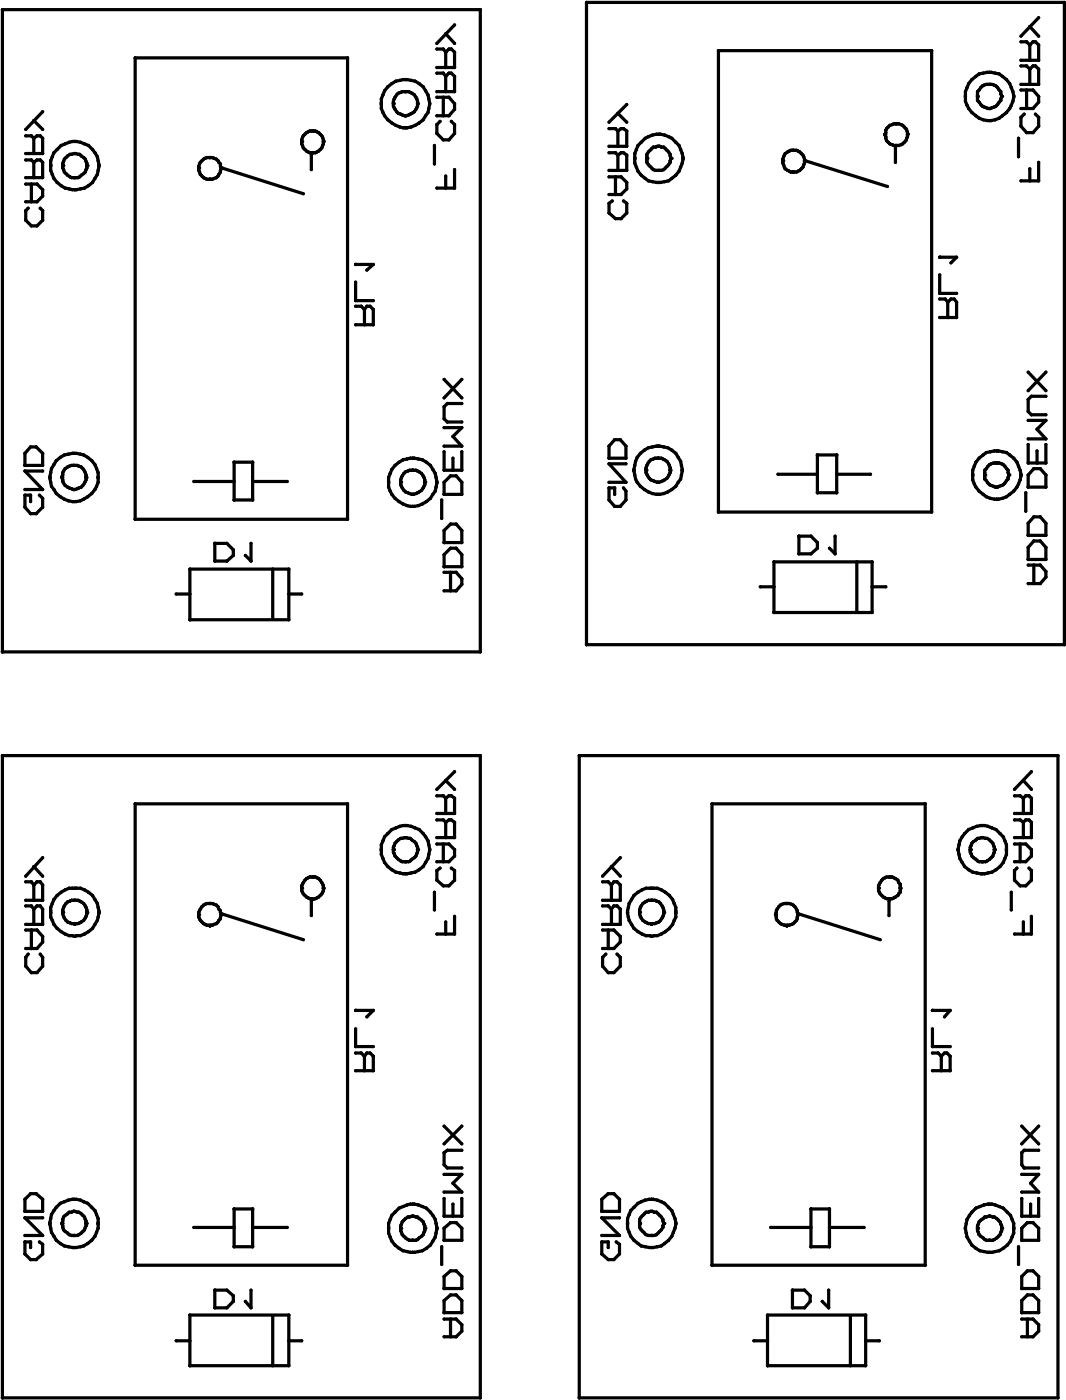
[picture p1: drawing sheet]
<svg xmlns="http://www.w3.org/2000/svg" width="56mm" height="74mm" viewBox="0 0 56 74" stroke-linecap="round" stroke-linejoin="round" font-family="sans-serif">
<g fill="#000">
<circle cx=".1" cy=".5" r=".08"/>
<circle cx="1.4" cy="11.1" r=".08"/>
<circle cx="1.4" cy="11.6" r=".08"/>
<circle cx="1.4" cy="10.6" r=".08"/>
<circle cx="1.4" cy="9.4" r=".08"/>
<circle cx="1.4" cy="8.4" r=".08"/>
<circle cx="1.4" cy="8.1" r=".08"/>
<circle cx="1.4" cy="7.2" r=".08"/>
<circle cx="1.4" cy="6.8" r=".08"/>
<circle cx="1.4" cy="9.7" r=".08"/>
<circle cx="1.5" cy="11" r=".08"/>
<circle cx="1.7" cy="11.9" r=".08"/>
<circle cx="1.7" cy="7.2" r=".08"/>
<circle cx="1.7" cy="10.6" r=".08"/>
<circle cx="1.7" cy="9.7" r=".08"/>
<circle cx="1.7" cy="8.4" r=".08"/>
<circle cx="1.8" cy="7.3" r=".08"/>
<circle cx="1.8" cy="9.4" r=".08"/>
<circle cx="1.8" cy="8.6" r=".08"/>
<circle cx="1.8" cy="6.3" r=".08"/>
<circle cx="1.8" cy="8.1" r=".08"/>
<circle cx="1.9" cy="11.9" r=".08"/>
<circle cx="1.9" cy="7.2" r=".08"/>
<circle cx="1.9" cy="10.6" r=".08"/>
<circle cx="1.9" cy="8.4" r=".08"/>
<circle cx="1.9" cy="9.7" r=".08"/>
<circle cx="2.1" cy="11" r=".08"/>
<circle cx="2.1" cy="7.2" r=".08"/>
<circle cx="2.1" cy="8.4" r=".08"/>
<circle cx="2.2" cy="11.6" r=".08"/>
<circle cx="2.2" cy="11.1" r=".08"/>
<circle cx="2.2" cy="7.3" r=".08"/>
<circle cx="2.2" cy="9.4" r=".08"/>
<circle cx="2.2" cy="8.6" r=".08"/>
<circle cx="2.2" cy="5.9" r=".08"/>
<circle cx="2.2" cy="6.8" r=".08"/>
<circle cx="2.2" cy="10.3" r=".08"/>
<circle cx="2.2" cy="10" r=".08"/>
<circle cx="2.2" cy="8.1" r=".08"/>
<circle cx="2.7" cy="8.7" r=".08"/>
<circle cx="2.7" cy="8.8" r=".08"/>
<circle cx="2.7" cy="9" r=".08"/>
<circle cx="2.7" cy="8.5" r=".08"/>
<circle cx="2.8" cy="8.3" r=".08"/>
<circle cx="2.8" cy="9.2" r=".08"/>
<circle cx="2.8" cy="8" r=".08"/>
<circle cx="2.8" cy="9.4" r=".08"/>
<circle cx="3" cy="7.9" r=".08"/>
<circle cx="3" cy="9.6" r=".08"/>
<circle cx="3.2" cy="9.8" r=".08"/>
<circle cx="3.2" cy="7.7" r=".08"/>
<circle cx="3.3" cy="8.7" r=".08"/>
<circle cx="3.3" cy="8.6" r=".08"/>
<circle cx="3.3" cy="8.8" r=".08"/>
<circle cx="3.3" cy="8.9" r=".08"/>
<circle cx="3.3" cy="8.5" r=".08"/>
<circle cx="3.4" cy="9.1" r=".08"/>
<circle cx="3.4" cy="8.4" r=".08"/>
<circle cx="3.4" cy="7.6" r=".08"/>
<circle cx="3.4" cy="9.9" r=".08"/>
<circle cx="3.5" cy="8.3" r=".08"/>
<circle cx="3.5" cy="9.1" r=".08"/>
<circle cx="3.6" cy="9.2" r=".08"/>
<circle cx="3.6" cy="8.2" r=".08"/>
<circle cx="3.6" cy="9.9" r=".08"/>
<circle cx="3.6" cy="7.5" r=".08"/>
<circle cx="3.7" cy="8.1" r=".08"/>
<circle cx="3.7" cy="9.3" r=".08"/>
<circle cx="3.8" cy="9.4" r=".08"/>
<circle cx="3.8" cy="8.1" r=".08"/>
<circle cx="3.8" cy="7.5" r=".08"/>
<circle cx="3.8" cy="10" r=".08"/>
<circle cx="3.9" cy="9.4" r=".08"/>
<circle cx="3.9" cy="8.1" r=".08"/>
<circle cx="3.9" cy="7.5" r=".08"/>
<circle cx="3.9" cy="10" r=".08"/>
<circle cx="4" cy="9.4" r=".08"/>
<circle cx="4" cy="8.1" r=".08"/>
<circle cx="4" cy="10" r=".08"/>
<circle cx="4" cy="7.5" r=".08"/>
<circle cx="4.1" cy="8.1" r=".08"/>
<circle cx="4.1" cy="9.4" r=".08"/>
<circle cx="4.2" cy="8.1" r=".08"/>
<circle cx="4.2" cy="9.3" r=".08"/>
<circle cx="4.2" cy="7.5" r=".08"/>
<circle cx="4.2" cy="9.9" r=".08"/>
<circle cx="4.3" cy="8.2" r=".08"/>
<circle cx="4.3" cy="9.2" r=".08"/>
<circle cx="4.4" cy="8.3" r=".08"/>
<circle cx="4.4" cy="9.1" r=".08"/>
<circle cx="4.4" cy="7.6" r=".08"/>
<circle cx="4.4" cy="9.9" r=".08"/>
<circle cx="4.5" cy="8.4" r=".08"/>
<circle cx="4.5" cy="9.1" r=".08"/>
<circle cx="4.5" cy="8.9" r=".08"/>
<circle cx="4.5" cy="8.5" r=".08"/>
<circle cx="4.6" cy="8.7" r=".08"/>
<circle cx="4.6" cy="8.6" r=".08"/>
<circle cx="4.6" cy="8.8" r=".08"/>
<circle cx="4.7" cy="9.8" r=".08"/>
<circle cx="4.7" cy="7.7" r=".08"/>
<circle cx="4.9" cy="7.9" r=".08"/>
<circle cx="4.9" cy="9.6" r=".08"/>
<circle cx="5" cy="8" r=".08"/>
<circle cx="5" cy="9.4" r=".08"/>
<circle cx="5.1" cy="8.3" r=".08"/>
<circle cx="5.1" cy="9.2" r=".08"/>
<circle cx="5.2" cy="8.5" r=".08"/>
<circle cx="5.2" cy="9" r=".08"/>
<circle cx="5.2" cy="8.7" r=".08"/>
<circle cx="5.2" cy="8.8" r=".08"/>
<circle cx="7.1" cy="3" r=".08"/>
<circle cx="10.5" cy="9" r=".08"/>
<circle cx="10.5" cy="8.9" r=".08"/>
<circle cx="10.5" cy="8.8" r=".08"/>
<circle cx="10.5" cy="8.6" r=".08"/>
<circle cx="10.5" cy="9.1" r=".08"/>
<circle cx="10.5" cy="9.2" r=".08"/>
<circle cx="10.6" cy="9.3" r=".08"/>
<circle cx="10.6" cy="8.5" r=".08"/>
<circle cx="10.7" cy="9.4" r=".08"/>
<circle cx="10.7" cy="8.4" r=".08"/>
<circle cx="10.8" cy="8.3" r=".08"/>
<circle cx="10.8" cy="9.4" r=".08"/>
<circle cx="10.9" cy="8.3" r=".08"/>
<circle cx="10.9" cy="9.4" r=".08"/>
<circle cx="11" cy="9.4" r=".08"/>
<circle cx="11" cy="8.3" r=".08"/>
<circle cx="11.1" cy="9.4" r=".08"/>
<circle cx="11.1" cy="8.3" r=".08"/>
<circle cx="11.2" cy="9.4" r=".08"/>
<circle cx="11.2" cy="8.3" r=".08"/>
<circle cx="11.3" cy="8.3" r=".08"/>
<circle cx="11.3" cy="9.4" r=".08"/>
<circle cx="11.4" cy="8.4" r=".08"/>
<circle cx="11.4" cy="9.4" r=".08"/>
<circle cx="11.5" cy="8.5" r=".08"/>
<circle cx="11.5" cy="9.3" r=".08"/>
<circle cx="11.5" cy="8.6" r=".08"/>
<circle cx="11.5" cy="9.2" r=".08"/>
<circle cx="11.6" cy="9" r=".08"/>
<circle cx="11.6" cy="9.1" r=".08"/>
<circle cx="11.6" cy="8.6" r=".08"/>
<circle cx="11.6" cy="8.8" r=".08"/>
<circle cx="11.6" cy="8.9" r=".08"/>
<circle cx="11.7" cy="8.8" r=".08"/>
<circle cx="15.9" cy="7.5" r=".08"/>
<circle cx="15.9" cy="7.4" r=".08"/>
<circle cx="15.9" cy="7.6" r=".08"/>
<circle cx="15.9" cy="7.7" r=".08"/>
<circle cx="15.9" cy="7.2" r=".08"/>
<circle cx="16" cy="7.8" r=".08"/>
<circle cx="16" cy="10.2" r=".08"/>
<circle cx="16" cy="7.2" r=".08"/>
<circle cx="16" cy="7.1" r=".08"/>
<circle cx="16" cy="7.9" r=".08"/>
<circle cx="16.1" cy="8" r=".08"/>
<circle cx="16.1" cy="7" r=".08"/>
<circle cx="16.2" cy="6.9" r=".08"/>
<circle cx="16.2" cy="8" r=".08"/>
<circle cx="16.3" cy="8" r=".08"/>
<circle cx="16.3" cy="6.9" r=".08"/>
<circle cx="16.4" cy="8.2" r=".08"/>
<circle cx="16.4" cy="8" r=".08"/>
<circle cx="16.4" cy="8.9" r=".08"/>
<circle cx="16.4" cy="6.9" r=".08"/>
<circle cx="16.5" cy="6.9" r=".08"/>
<circle cx="16.5" cy="8" r=".08"/>
<circle cx="16.6" cy="8" r=".08"/>
<circle cx="16.6" cy="6.9" r=".08"/>
<circle cx="16.7" cy="8" r=".08"/>
<circle cx="16.7" cy="6.9" r=".08"/>
<circle cx="16.8" cy="7" r=".08"/>
<circle cx="16.8" cy="8" r=".08"/>
<circle cx="16.8" cy="7.9" r=".08"/>
<circle cx="16.8" cy="7.1" r=".08"/>
<circle cx="16.9" cy="7.8" r=".08"/>
<circle cx="16.9" cy="7.2" r=".08"/>
<circle cx="17" cy="7.7" r=".08"/>
<circle cx="17" cy="7.2" r=".08"/>
<circle cx="17" cy="7.5" r=".08"/>
<circle cx="17" cy="7.4" r=".08"/>
<circle cx="17" cy="7.6" r=".08"/>
<circle cx="18.3" cy="3" r=".08"/>
<circle cx="18.7" cy="14.9" r=".08"/>
<circle cx="18.7" cy="15.8" r=".08"/>
<circle cx="18.7" cy="13.9" r=".08"/>
<circle cx="18.7" cy="17.1" r=".08"/>
<circle cx="18.7" cy="16.1" r=".08"/>
<circle cx="19" cy="16.1" r=".08"/>
<circle cx="19.2" cy="16.3" r=".08"/>
<circle cx="19.2" cy="17.1" r=".08"/>
<circle cx="19.3" cy="16.1" r=".08"/>
<circle cx="19.3" cy="14.2" r=".08"/>
<circle cx="19.5" cy="16.1" r=".08"/>
<circle cx="19.6" cy="17.1" r=".08"/>
<circle cx="19.6" cy="16.3" r=".08"/>
<circle cx="19.6" cy="13.9" r=".08"/>
<circle cx="19.6" cy="15.8" r=".08"/>
<circle cx="20.1" cy="5.2" r=".08"/>
<circle cx="20.1" cy="5.7" r=".08"/>
<circle cx="20.1" cy="5.5" r=".08"/>
<circle cx="20.1" cy="5.4" r=".08"/>
<circle cx="20.2" cy="5.9" r=".08"/>
<circle cx="20.2" cy="5" r=".08"/>
<circle cx="20.2" cy="4.8" r=".08"/>
<circle cx="20.2" cy="6.1" r=".08"/>
<circle cx="20.4" cy="4.6" r=".08"/>
<circle cx="20.4" cy="6.3" r=".08"/>
<circle cx="20.6" cy="6.5" r=".08"/>
<circle cx="20.6" cy="4.4" r=".08"/>
<circle cx="20.7" cy="5.3" r=".08"/>
<circle cx="20.7" cy="5.5" r=".08"/>
<circle cx="20.7" cy="5.4" r=".08"/>
<circle cx="20.7" cy="5.6" r=".08"/>
<circle cx="20.7" cy="5.2" r=".08"/>
<circle cx="20.7" cy="5.7" r=".08"/>
<circle cx="20.8" cy="5.8" r=".08"/>
<circle cx="20.8" cy="5.1" r=".08"/>
<circle cx="20.8" cy="4.3" r=".08"/>
<circle cx="20.8" cy="6.6" r=".08"/>
<circle cx="20.9" cy="5.9" r=".08"/>
<circle cx="20.9" cy="5" r=".08"/>
<circle cx="21" cy="6" r=".08"/>
<circle cx="21" cy="4.9" r=".08"/>
<circle cx="21" cy="4.2" r=".08"/>
<circle cx="21" cy="6.7" r=".08"/>
<circle cx="21.1" cy="6" r=".08"/>
<circle cx="21.1" cy="4.9" r=".08"/>
<circle cx="21.2" cy="6.1" r=".08"/>
<circle cx="21.2" cy="4.8" r=".08"/>
<circle cx="21.2" cy="4.2" r=".08"/>
<circle cx="21.2" cy="6.7" r=".08"/>
<circle cx="21.3" cy="6.1" r=".08"/>
<circle cx="21.3" cy="4.8" r=".08"/>
<circle cx="21.3" cy="4.2" r=".08"/>
<circle cx="21.3" cy="6.7" r=".08"/>
<circle cx="21.4" cy="6.1" r=".08"/>
<circle cx="21.4" cy="4.8" r=".08"/>
<circle cx="21.4" cy="4.2" r=".08"/>
<circle cx="21.4" cy="6.7" r=".08"/>
<circle cx="21.5" cy="4.8" r=".08"/>
<circle cx="21.5" cy="6.1" r=".08"/>
<circle cx="21.6" cy="4.9" r=".08"/>
<circle cx="21.6" cy="6" r=".08"/>
<circle cx="21.6" cy="4.2" r=".08"/>
<circle cx="21.6" cy="6.7" r=".08"/>
<circle cx="21.7" cy="6" r=".08"/>
<circle cx="21.7" cy="4.9" r=".08"/>
<circle cx="21.8" cy="5.9" r=".08"/>
<circle cx="21.8" cy="5" r=".08"/>
<circle cx="21.8" cy="4.3" r=".08"/>
<circle cx="21.8" cy="6.6" r=".08"/>
<circle cx="21.9" cy="5.1" r=".08"/>
<circle cx="21.9" cy="5.8" r=".08"/>
<circle cx="21.9" cy="5.2" r=".08"/>
<circle cx="21.9" cy="5.7" r=".08"/>
<circle cx="22" cy="5.6" r=".08"/>
<circle cx="22" cy="5.5" r=".08"/>
<circle cx="22" cy="5.3" r=".08"/>
<circle cx="22" cy="5.4" r=".08"/>
<circle cx="22.1" cy="4.4" r=".08"/>
<circle cx="22.1" cy="6.5" r=".08"/>
<circle cx="22.3" cy="4.6" r=".08"/>
<circle cx="22.3" cy="6.3" r=".08"/>
<circle cx="22.4" cy="4.8" r=".08"/>
<circle cx="22.4" cy="6.1" r=".08"/>
<circle cx="22.5" cy="5" r=".08"/>
<circle cx="22.5" cy="5.9" r=".08"/>
<circle cx="22.6" cy="5.2" r=".08"/>
<circle cx="22.6" cy="5.7" r=".08"/>
<circle cx="22.6" cy="5.5" r=".08"/>
<circle cx="22.6" cy="5.4" r=".08"/>
<circle cx="22.9" cy="7.7" r=".08"/>
<circle cx="22.9" cy="8.6" r=".08"/>
<circle cx="23" cy="6.6" r=".08"/>
<circle cx="23" cy="3.6" r=".08"/>
<circle cx="23" cy="7" r=".08"/>
<circle cx="23" cy="4.8" r=".08"/>
<circle cx="23" cy="3.9" r=".08"/>
<circle cx="23" cy="9.9" r=".08"/>
<circle cx="23" cy="5.1" r=".08"/>
<circle cx="23" cy="2.6" r=".08"/>
<circle cx="23" cy="2.3" r=".08"/>
<circle cx="23" cy="6.1" r=".08"/>
<circle cx="23.2" cy="6.4" r=".08"/>
<circle cx="23.3" cy="7.4" r=".08"/>
<circle cx="23.3" cy="5.1" r=".08"/>
<circle cx="23.3" cy="3.9" r=".08"/>
<circle cx="23.3" cy="6.1" r=".08"/>
<circle cx="23.3" cy="2.6" r=".08"/>
<circle cx="23.4" cy="20" r=".08"/>
<circle cx="23.5" cy="4" r=".08"/>
<circle cx="23.5" cy="1.8" r=".08"/>
<circle cx="23.5" cy="9.9" r=".08"/>
<circle cx="23.5" cy="4.8" r=".08"/>
<circle cx="23.5" cy="3.6" r=".08"/>
<circle cx="23.5" cy="9.3" r=".08"/>
<circle cx="23.5" cy="2.8" r=".08"/>
<circle cx="23.6" cy="3.9" r=".08"/>
<circle cx="23.6" cy="2.6" r=".08"/>
<circle cx="23.6" cy="7.4" r=".08"/>
<circle cx="23.6" cy="6.1" r=".08"/>
<circle cx="23.6" cy="5.1" r=".08"/>
<circle cx="23.7" cy="6.4" r=".08"/>
<circle cx="23.7" cy="3.9" r=".08"/>
<circle cx="23.7" cy="2.6" r=".08"/>
<circle cx="23.9" cy="1.3" r=".08"/>
<circle cx="23.9" cy="8.9" r=".08"/>
<circle cx="23.9" cy="2.3" r=".08"/>
<circle cx="23.9" cy="9.9" r=".08"/>
<circle cx="23.9" cy="4" r=".08"/>
<circle cx="23.9" cy="7" r=".08"/>
<circle cx="23.9" cy="5.5" r=".08"/>
<circle cx="23.9" cy="4.8" r=".08"/>
<circle cx="23.9" cy="5.8" r=".08"/>
<circle cx="23.9" cy="3.6" r=".08"/>
<circle cx="23.9" cy="2.8" r=".08"/>
<circle cx="23.9" cy="6.6" r=".08"/>
<circle cx="24.3" cy="20" r=".08"/>
<circle cx="25.3" cy=".5" r=".08"/>
<circle cx="30.9" cy=".1" r=".08"/>
<circle cx="32" cy="11.2" r=".08"/>
<circle cx="32" cy="9" r=".08"/>
<circle cx="32" cy="8" r=".08"/>
<circle cx="32" cy="10.7" r=".08"/>
<circle cx="32" cy="9.3" r=".08"/>
<circle cx="32" cy="6.8" r=".08"/>
<circle cx="32" cy="6.4" r=".08"/>
<circle cx="32" cy="7.7" r=".08"/>
<circle cx="32" cy="10.2" r=".08"/>
<circle cx="32.2" cy="10.6" r=".08"/>
<circle cx="32.4" cy="11.5" r=".08"/>
<circle cx="32.4" cy="8" r=".08"/>
<circle cx="32.4" cy="10.2" r=".08"/>
<circle cx="32.4" cy="9.3" r=".08"/>
<circle cx="32.4" cy="6.8" r=".08"/>
<circle cx="32.5" cy="9" r=".08"/>
<circle cx="32.5" cy="6.9" r=".08"/>
<circle cx="32.5" cy="8.2" r=".08"/>
<circle cx="32.5" cy="6" r=".08"/>
<circle cx="32.5" cy="7.7" r=".08"/>
<circle cx="32.7" cy="11.5" r=".08"/>
<circle cx="32.7" cy="10.2" r=".08"/>
<circle cx="32.7" cy="8" r=".08"/>
<circle cx="32.7" cy="9.3" r=".08"/>
<circle cx="32.7" cy="6.8" r=".08"/>
<circle cx="32.8" cy="8" r=".08"/>
<circle cx="32.8" cy="10.6" r=".08"/>
<circle cx="32.8" cy="6.8" r=".08"/>
<circle cx="33" cy="11.2" r=".08"/>
<circle cx="33" cy="9.6" r=".08"/>
<circle cx="33" cy="10.7" r=".08"/>
<circle cx="33" cy="9.9" r=".08"/>
<circle cx="33" cy="9" r=".08"/>
<circle cx="33" cy="5.5" r=".08"/>
<circle cx="33" cy="6.4" r=".08"/>
<circle cx="33" cy="6.9" r=".08"/>
<circle cx="33" cy="7.7" r=".08"/>
<circle cx="33" cy="8.2" r=".08"/>
<circle cx="33.4" cy="8.6" r=".08"/>
<circle cx="33.4" cy="8.4" r=".08"/>
<circle cx="33.4" cy="8.1" r=".08"/>
<circle cx="33.4" cy="8.3" r=".08"/>
<circle cx="33.5" cy="8.8" r=".08"/>
<circle cx="33.5" cy="7.9" r=".08"/>
<circle cx="33.6" cy="7.7" r=".08"/>
<circle cx="33.6" cy="9" r=".08"/>
<circle cx="33.7" cy="7.5" r=".08"/>
<circle cx="33.7" cy="9.2" r=".08"/>
<circle cx="34" cy="7.3" r=".08"/>
<circle cx="34" cy="9.4" r=".08"/>
<circle cx="34" cy="8.1" r=".08"/>
<circle cx="34" cy="8.6" r=".08"/>
<circle cx="34" cy="8.2" r=".08"/>
<circle cx="34" cy="8.3" r=".08"/>
<circle cx="34" cy="8.5" r=".08"/>
<circle cx="34.1" cy="8" r=".08"/>
<circle cx="34.1" cy="9.5" r=".08"/>
<circle cx="34.1" cy="7.2" r=".08"/>
<circle cx="34.1" cy="8.7" r=".08"/>
<circle cx="34.2" cy="8.8" r=".08"/>
<circle cx="34.2" cy="7.9" r=".08"/>
<circle cx="34.3" cy="8.8" r=".08"/>
<circle cx="34.3" cy="7.8" r=".08"/>
<circle cx="34.3" cy="9.6" r=".08"/>
<circle cx="34.3" cy="7.1" r=".08"/>
<circle cx="34.4" cy="8.9" r=".08"/>
<circle cx="34.4" cy="7.7" r=".08"/>
<circle cx="34.5" cy="9" r=".08"/>
<circle cx="34.5" cy="7.7" r=".08"/>
<circle cx="34.5" cy="7.1" r=".08"/>
<circle cx="34.5" cy="9.6" r=".08"/>
<circle cx="34.6" cy="9" r=".08"/>
<circle cx="34.6" cy="7.7" r=".08"/>
<circle cx="34.7" cy="7.1" r=".08"/>
<circle cx="34.7" cy="9" r=".08"/>
<circle cx="34.7" cy="9.6" r=".08"/>
<circle cx="34.7" cy="7.7" r=".08"/>
<circle cx="34.8" cy="9.6" r=".08"/>
<circle cx="34.8" cy="7.1" r=".08"/>
<circle cx="34.8" cy="7.7" r=".08"/>
<circle cx="34.8" cy="9" r=".08"/>
<circle cx="34.9" cy="7.7" r=".08"/>
<circle cx="34.9" cy="8.9" r=".08"/>
<circle cx="35" cy="7.1" r=".08"/>
<circle cx="35" cy="9.6" r=".08"/>
<circle cx="35" cy="8.8" r=".08"/>
<circle cx="35" cy="7.8" r=".08"/>
<circle cx="35.1" cy="7.9" r=".08"/>
<circle cx="35.1" cy="8.8" r=".08"/>
<circle cx="35.2" cy="8.7" r=".08"/>
<circle cx="35.2" cy="7.2" r=".08"/>
<circle cx="35.2" cy="9.5" r=".08"/>
<circle cx="35.2" cy="8" r=".08"/>
<circle cx="35.3" cy="8.6" r=".08"/>
<circle cx="35.3" cy="8.2" r=".08"/>
<circle cx="35.3" cy="8.5" r=".08"/>
<circle cx="35.3" cy="8.1" r=".08"/>
<circle cx="35.3" cy="8.3" r=".08"/>
<circle cx="35.3" cy="9.4" r=".08"/>
<circle cx="35.3" cy="7.3" r=".08"/>
<circle cx="35.6" cy="9.2" r=".08"/>
<circle cx="35.6" cy="7.5" r=".08"/>
<circle cx="35.7" cy="9" r=".08"/>
<circle cx="35.7" cy="7.7" r=".08"/>
<circle cx="35.8" cy="7.9" r=".08"/>
<circle cx="35.8" cy="8.8" r=".08"/>
<circle cx="35.9" cy="8.1" r=".08"/>
<circle cx="35.9" cy="8.6" r=".08"/>
<circle cx="35.9" cy="8.3" r=".08"/>
<circle cx="35.9" cy="8.4" r=".08"/>
<circle cx="37.8" cy="2.7" r=".08"/>
<circle cx="41.2" cy="8.5" r=".08"/>
<circle cx="41.2" cy="8.4" r=".08"/>
<circle cx="41.2" cy="8.6" r=".08"/>
<circle cx="41.2" cy="8.7" r=".08"/>
<circle cx="41.2" cy="8.3" r=".08"/>
<circle cx="41.3" cy="8.8" r=".08"/>
<circle cx="41.3" cy="8.2" r=".08"/>
<circle cx="41.3" cy="8.9" r=".08"/>
<circle cx="41.3" cy="8.1" r=".08"/>
<circle cx="41.4" cy="8" r=".08"/>
<circle cx="41.4" cy="9" r=".08"/>
<circle cx="41.5" cy="8" r=".08"/>
<circle cx="41.5" cy="9" r=".08"/>
<circle cx="41.6" cy="9.1" r=".08"/>
<circle cx="41.6" cy="7.9" r=".08"/>
<circle cx="41.7" cy="7.9" r=".08"/>
<circle cx="41.7" cy="9.1" r=".08"/>
<circle cx="41.8" cy="7.9" r=".08"/>
<circle cx="41.8" cy="9.1" r=".08"/>
<circle cx="41.9" cy="7.9" r=".08"/>
<circle cx="41.9" cy="9.1" r=".08"/>
<circle cx="42" cy="8" r=".08"/>
<circle cx="42" cy="9" r=".08"/>
<circle cx="42.1" cy="9" r=".08"/>
<circle cx="42.1" cy="8" r=".08"/>
<circle cx="42.2" cy="8.1" r=".08"/>
<circle cx="42.2" cy="8.9" r=".08"/>
<circle cx="42.2" cy="8.8" r=".08"/>
<circle cx="42.2" cy="8.2" r=".08"/>
<circle cx="42.3" cy="8.7" r=".08"/>
<circle cx="42.3" cy="8.3" r=".08"/>
<circle cx="42.3" cy="8.6" r=".08"/>
<circle cx="42.3" cy="8.5" r=".08"/>
<circle cx="42.3" cy="8.4" r=".08"/>
<circle cx="42.4" cy="8.5" r=".08"/>
<circle cx="46.6" cy="7.1" r=".08"/>
<circle cx="46.6" cy="7" r=".08"/>
<circle cx="46.6" cy="7.3" r=".08"/>
<circle cx="46.6" cy="7.2" r=".08"/>
<circle cx="46.6" cy="6.9" r=".08"/>
<circle cx="46.7" cy="6.8" r=".08"/>
<circle cx="46.7" cy="7.4" r=".08"/>
<circle cx="46.7" cy="9.8" r=".08"/>
<circle cx="46.7" cy="6.7" r=".08"/>
<circle cx="46.7" cy="7.5" r=".08"/>
<circle cx="46.8" cy="7.6" r=".08"/>
<circle cx="46.8" cy="6.6" r=".08"/>
<circle cx="46.9" cy="7.6" r=".08"/>
<circle cx="46.9" cy="6.6" r=".08"/>
<circle cx="47" cy="6.5" r=".08"/>
<circle cx="47" cy="7.7" r=".08"/>
<circle cx="47.1" cy="7.8" r=".08"/>
<circle cx="47.1" cy="6.5" r=".08"/>
<circle cx="47.1" cy="8.6" r=".08"/>
<circle cx="47.1" cy="7.7" r=".08"/>
<circle cx="47.2" cy="6.5" r=".08"/>
<circle cx="47.2" cy="7.7" r=".08"/>
<circle cx="47.3" cy="6.5" r=".08"/>
<circle cx="47.3" cy="7.7" r=".08"/>
<circle cx="47.4" cy="7.6" r=".08"/>
<circle cx="47.4" cy="6.6" r=".08"/>
<circle cx="47.5" cy="7.6" r=".08"/>
<circle cx="47.5" cy="6.6" r=".08"/>
<circle cx="47.6" cy="6.7" r=".08"/>
<circle cx="47.6" cy="7.5" r=".08"/>
<circle cx="47.7" cy="6.8" r=".08"/>
<circle cx="47.7" cy="7.4" r=".08"/>
<circle cx="47.7" cy="7.3" r=".08"/>
<circle cx="47.7" cy="6.9" r=".08"/>
<circle cx="47.8" cy="7" r=".08"/>
<circle cx="47.8" cy="7.1" r=".08"/>
<circle cx="47.8" cy="7.2" r=".08"/>
<circle cx="49" cy="2.7" r=".08"/>
<circle cx="49.4" cy="13.5" r=".08"/>
<circle cx="49.4" cy="14.5" r=".08"/>
<circle cx="49.4" cy="15.7" r=".08"/>
<circle cx="49.4" cy="16.7" r=".08"/>
<circle cx="49.4" cy="15.5" r=".08"/>
<circle cx="49.7" cy="15.7" r=".08"/>
<circle cx="49.9" cy="16.7" r=".08"/>
<circle cx="49.9" cy="15.9" r=".08"/>
<circle cx="50" cy="15.7" r=".08"/>
<circle cx="50" cy="13.8" r=".08"/>
<circle cx="50.2" cy="15.7" r=".08"/>
<circle cx="50.3" cy="15.5" r=".08"/>
<circle cx="50.3" cy="13.5" r=".08"/>
<circle cx="50.3" cy="16.7" r=".08"/>
<circle cx="50.3" cy="15.9" r=".08"/>
<circle cx="50.8" cy="5.3" r=".08"/>
<circle cx="50.8" cy="5.1" r=".08"/>
<circle cx="50.8" cy="4.8" r=".08"/>
<circle cx="50.8" cy="5" r=".08"/>
<circle cx="50.9" cy="5.5" r=".08"/>
<circle cx="50.9" cy="4.6" r=".08"/>
<circle cx="51" cy="5.7" r=".08"/>
<circle cx="51" cy="4.4" r=".08"/>
<circle cx="51.1" cy="5.9" r=".08"/>
<circle cx="51.1" cy="4.2" r=".08"/>
<circle cx="51.4" cy="4" r=".08"/>
<circle cx="51.4" cy="6.1" r=".08"/>
<circle cx="51.4" cy="4.8" r=".08"/>
<circle cx="51.4" cy="5.2" r=".08"/>
<circle cx="51.4" cy="5" r=".08"/>
<circle cx="51.4" cy="5.3" r=".08"/>
<circle cx="51.4" cy="5.1" r=".08"/>
<circle cx="51.5" cy="6.2" r=".08"/>
<circle cx="51.5" cy="5.4" r=".08"/>
<circle cx="51.5" cy="4.7" r=".08"/>
<circle cx="51.5" cy="3.9" r=".08"/>
<circle cx="51.6" cy="5.5" r=".08"/>
<circle cx="51.6" cy="4.6" r=".08"/>
<circle cx="51.7" cy="5.6" r=".08"/>
<circle cx="51.7" cy="4.5" r=".08"/>
<circle cx="51.7" cy="6.3" r=".08"/>
<circle cx="51.7" cy="3.9" r=".08"/>
<circle cx="51.8" cy="5.6" r=".08"/>
<circle cx="51.8" cy="4.5" r=".08"/>
<circle cx="51.9" cy="5.7" r=".08"/>
<circle cx="51.9" cy="4.4" r=".08"/>
<circle cx="51.9" cy="3.8" r=".08"/>
<circle cx="51.9" cy="6.3" r=".08"/>
<circle cx="52" cy="5.7" r=".08"/>
<circle cx="52" cy="4.4" r=".08"/>
<circle cx="52.1" cy="3.8" r=".08"/>
<circle cx="52.1" cy="5.7" r=".08"/>
<circle cx="52.1" cy="4.4" r=".08"/>
<circle cx="52.1" cy="6.3" r=".08"/>
<circle cx="52.2" cy="3.8" r=".08"/>
<circle cx="52.2" cy="6.3" r=".08"/>
<circle cx="52.2" cy="5.7" r=".08"/>
<circle cx="52.2" cy="4.4" r=".08"/>
<circle cx="52.3" cy="5.6" r=".08"/>
<circle cx="52.3" cy="4.5" r=".08"/>
<circle cx="52.4" cy="3.9" r=".08"/>
<circle cx="52.4" cy="6.3" r=".08"/>
<circle cx="52.4" cy="4.5" r=".08"/>
<circle cx="52.4" cy="5.6" r=".08"/>
<circle cx="52.5" cy="5.5" r=".08"/>
<circle cx="52.5" cy="4.6" r=".08"/>
<circle cx="52.6" cy="5.4" r=".08"/>
<circle cx="52.6" cy="4.7" r=".08"/>
<circle cx="52.6" cy="6.2" r=".08"/>
<circle cx="52.6" cy="3.9" r=".08"/>
<circle cx="52.7" cy="5.2" r=".08"/>
<circle cx="52.7" cy="4.8" r=".08"/>
<circle cx="52.7" cy="5" r=".08"/>
<circle cx="52.7" cy="5.3" r=".08"/>
<circle cx="52.7" cy="5.1" r=".08"/>
<circle cx="52.7" cy="4" r=".08"/>
<circle cx="52.7" cy="6.1" r=".08"/>
<circle cx="53" cy="4.2" r=".08"/>
<circle cx="53" cy="5.9" r=".08"/>
<circle cx="53.1" cy="4.4" r=".08"/>
<circle cx="53.1" cy="5.7" r=".08"/>
<circle cx="53.2" cy="5.5" r=".08"/>
<circle cx="53.2" cy="4.6" r=".08"/>
<circle cx="53.3" cy="4.8" r=".08"/>
<circle cx="53.3" cy="5.3" r=".08"/>
<circle cx="53.3" cy="5" r=".08"/>
<circle cx="53.3" cy="5.1" r=".08"/>
<circle cx="53.6" cy="7.3" r=".08"/>
<circle cx="53.6" cy="8.3" r=".08"/>
<circle cx="53.7" cy="4.7" r=".08"/>
<circle cx="53.7" cy="9.5" r=".08"/>
<circle cx="53.7" cy="5.7" r=".08"/>
<circle cx="53.7" cy="3.2" r=".08"/>
<circle cx="53.7" cy="6.2" r=".08"/>
<circle cx="53.7" cy="6.6" r=".08"/>
<circle cx="53.7" cy="4.4" r=".08"/>
<circle cx="53.7" cy="1.9" r=".08"/>
<circle cx="53.7" cy="2.2" r=".08"/>
<circle cx="53.7" cy="3.5" r=".08"/>
<circle cx="53.9" cy="6" r=".08"/>
<circle cx="54" cy="5.7" r=".08"/>
<circle cx="54" cy="4.7" r=".08"/>
<circle cx="54" cy="7" r=".08"/>
<circle cx="54" cy="3.5" r=".08"/>
<circle cx="54" cy="2.2" r=".08"/>
<circle cx="54.1" cy="19.6" r=".08"/>
<circle cx="54.2" cy="1.4" r=".08"/>
<circle cx="54.2" cy="4.4" r=".08"/>
<circle cx="54.2" cy="3.6" r=".08"/>
<circle cx="54.2" cy="3.2" r=".08"/>
<circle cx="54.2" cy="9.5" r=".08"/>
<circle cx="54.2" cy="2.4" r=".08"/>
<circle cx="54.2" cy="8.9" r=".08"/>
<circle cx="54.4" cy="4.7" r=".08"/>
<circle cx="54.4" cy="7" r=".08"/>
<circle cx="54.4" cy="5.7" r=".08"/>
<circle cx="54.4" cy="3.5" r=".08"/>
<circle cx="54.4" cy="2.2" r=".08"/>
<circle cx="54.5" cy="6" r=".08"/>
<circle cx="54.5" cy="2.2" r=".08"/>
<circle cx="54.5" cy="3.5" r=".08"/>
<circle cx="54.7" cy=".9" r=".08"/>
<circle cx="54.7" cy="5.4" r=".08"/>
<circle cx="54.7" cy="8.6" r=".08"/>
<circle cx="54.7" cy="9.5" r=".08"/>
<circle cx="54.7" cy="2.4" r=".08"/>
<circle cx="54.7" cy="1.9" r=".08"/>
<circle cx="54.7" cy="3.6" r=".08"/>
<circle cx="54.7" cy="3.2" r=".08"/>
<circle cx="54.7" cy="6.2" r=".08"/>
<circle cx="54.7" cy="5.1" r=".08"/>
<circle cx="54.7" cy="4.4" r=".08"/>
<circle cx="54.7" cy="6.6" r=".08"/>
<circle cx="55" cy="19.6" r=".08"/>
<circle cx="56" cy=".1" r=".08"/>
<circle cx=".1" cy="34.3" r=".08"/>
<circle cx=".1" cy="39.8" r=".08"/>
<circle cx="1.3" cy="23.9" r=".08"/>
<circle cx="1.3" cy="26.7" r=".08"/>
<circle cx="1.3" cy="24.8" r=".08"/>
<circle cx="1.3" cy="24.5" r=".08"/>
<circle cx="1.3" cy="26.1" r=".08"/>
<circle cx="1.3" cy="25.8" r=".08"/>
<circle cx="1.6" cy="23.5" r=".08"/>
<circle cx="1.6" cy="27.1" r=".08"/>
<circle cx="1.6" cy="26.4" r=".08"/>
<circle cx="1.6" cy="26.1" r=".08"/>
<circle cx="1.9" cy="27.1" r=".08"/>
<circle cx="1.9" cy="23.5" r=".08"/>
<circle cx="2.1" cy="26.1" r=".08"/>
<circle cx="2.2" cy="23.9" r=".08"/>
<circle cx="2.2" cy="26.7" r=".08"/>
<circle cx="2.2" cy="24.8" r=".08"/>
<circle cx="2.2" cy="24.5" r=".08"/>
<circle cx="2.2" cy="26.2" r=".08"/>
<circle cx="2.2" cy="25.8" r=".08"/>
<circle cx="2.6" cy="25.1" r=".08"/>
<circle cx="2.6" cy="25.2" r=".08"/>
<circle cx="2.7" cy="24.9" r=".08"/>
<circle cx="2.7" cy="25.4" r=".08"/>
<circle cx="2.7" cy="25.6" r=".08"/>
<circle cx="2.7" cy="24.7" r=".08"/>
<circle cx="2.8" cy="24.5" r=".08"/>
<circle cx="2.8" cy="25.8" r=".08"/>
<circle cx="3" cy="26" r=".08"/>
<circle cx="3" cy="24.3" r=".08"/>
<circle cx="3.2" cy="24.1" r=".08"/>
<circle cx="3.2" cy="26.2" r=".08"/>
<circle cx="3.3" cy="25.1" r=".08"/>
<circle cx="3.3" cy="25.3" r=".08"/>
<circle cx="3.3" cy="25" r=".08"/>
<circle cx="3.3" cy="24.9" r=".08"/>
<circle cx="3.3" cy="25.4" r=".08"/>
<circle cx="3.3" cy="24.8" r=".08"/>
<circle cx="3.4" cy="24" r=".08"/>
<circle cx="3.4" cy="26.3" r=".08"/>
<circle cx="3.4" cy="25.6" r=".08"/>
<circle cx="3.4" cy="24.7" r=".08"/>
<circle cx="3.6" cy="24.6" r=".08"/>
<circle cx="3.6" cy="25.7" r=".08"/>
<circle cx="3.6" cy="26.4" r=".08"/>
<circle cx="3.6" cy="23.9" r=".08"/>
<circle cx="3.8" cy="25.7" r=".08"/>
<circle cx="3.8" cy="24.5" r=".08"/>
<circle cx="3.8" cy="23.9" r=".08"/>
<circle cx="3.8" cy="26.4" r=".08"/>
<circle cx="3.9" cy="24.5" r=".08"/>
<circle cx="3.9" cy="25.8" r=".08"/>
<circle cx="3.9" cy="23.9" r=".08"/>
<circle cx="3.9" cy="26.4" r=".08"/>
<circle cx="4" cy="23.9" r=".08"/>
<circle cx="4" cy="26.4" r=".08"/>
<circle cx="4.1" cy="24.5" r=".08"/>
<circle cx="4.1" cy="25.7" r=".08"/>
<circle cx="4.1" cy="24.6" r=".08"/>
<circle cx="4.2" cy="26.4" r=".08"/>
<circle cx="4.2" cy="23.9" r=".08"/>
<circle cx="4.3" cy="24.6" r=".08"/>
<circle cx="4.3" cy="25.7" r=".08"/>
<circle cx="4.4" cy="25.6" r=".08"/>
<circle cx="4.4" cy="24.7" r=".08"/>
<circle cx="4.4" cy="26.3" r=".08"/>
<circle cx="4.4" cy="24" r=".08"/>
<circle cx="4.4" cy="25.4" r=".08"/>
<circle cx="4.4" cy="24.8" r=".08"/>
<circle cx="4.5" cy="24.9" r=".08"/>
<circle cx="4.5" cy="25.4" r=".08"/>
<circle cx="4.5" cy="25.1" r=".08"/>
<circle cx="4.5" cy="25.3" r=".08"/>
<circle cx="4.5" cy="25" r=".08"/>
<circle cx="4.6" cy="24.1" r=".08"/>
<circle cx="4.6" cy="26.2" r=".08"/>
<circle cx="4.8" cy="26" r=".08"/>
<circle cx="4.8" cy="24.3" r=".08"/>
<circle cx="5" cy="24.5" r=".08"/>
<circle cx="5" cy="25.8" r=".08"/>
<circle cx="5.1" cy="25.6" r=".08"/>
<circle cx="5.1" cy="24.7" r=".08"/>
<circle cx="5.2" cy="24.9" r=".08"/>
<circle cx="5.2" cy="25.1" r=".08"/>
<circle cx="5.2" cy="25.4" r=".08"/>
<circle cx="5.2" cy="25.2" r=".08"/>
<circle cx="7.1" cy="27.3" r=".08"/>
<circle cx="9.3" cy="31.3" r=".08"/>
<circle cx="10" cy="31.3" r=".08"/>
<circle cx="10" cy="32.6" r=".08"/>
<circle cx="10" cy="30" r=".08"/>
<circle cx="10.2" cy="25.4" r=".08"/>
<circle cx="11.3" cy="28.6" r=".08"/>
<circle cx="11.3" cy="29.5" r=".08"/>
<circle cx="11.9" cy="29.5" r=".08"/>
<circle cx="11.9" cy="28.6" r=".08"/>
<circle cx="12.3" cy="29.3" r=".08"/>
<circle cx="12.3" cy="29" r=".08"/>
<circle cx="12.3" cy="26.3" r=".08"/>
<circle cx="12.3" cy="25.4" r=".08"/>
<circle cx="12.3" cy="24.3" r=".08"/>
<circle cx="12.9" cy="29.3" r=".08"/>
<circle cx="13.2" cy="28.6" r=".08"/>
<circle cx="13.2" cy="29.5" r=".08"/>
<circle cx="13.3" cy="26.3" r=".08"/>
<circle cx="13.3" cy="24.3" r=".08"/>
<circle cx="13.3" cy="25.4" r=".08"/>
<circle cx="14.4" cy="30" r=".08"/>
<circle cx="14.4" cy="32.6" r=".08"/>
<circle cx="15.1" cy="25.4" r=".08"/>
<circle cx="15.2" cy="31.3" r=".08"/>
<circle cx="15.2" cy="30" r=".08"/>
<circle cx="15.2" cy="32.6" r=".08"/>
<circle cx="15.9" cy="31.3" r=".08"/>
<circle cx="18.3" cy="27.3" r=".08"/>
<circle cx="20.4" cy="25.1" r=".08"/>
<circle cx="20.4" cy="25.7" r=".08"/>
<circle cx="20.4" cy="25.4" r=".08"/>
<circle cx="20.5" cy="25.9" r=".08"/>
<circle cx="20.5" cy="24.9" r=".08"/>
<circle cx="20.6" cy="26" r=".08"/>
<circle cx="20.6" cy="24.7" r=".08"/>
<circle cx="20.8" cy="24.5" r=".08"/>
<circle cx="20.8" cy="26.2" r=".08"/>
<circle cx="21" cy="26.4" r=".08"/>
<circle cx="21" cy="24.3" r=".08"/>
<circle cx="21.1" cy="25.5" r=".08"/>
<circle cx="21.1" cy="25.4" r=".08"/>
<circle cx="21.1" cy="25.3" r=".08"/>
<circle cx="21.1" cy="25.6" r=".08"/>
<circle cx="21.1" cy="25.1" r=".08"/>
<circle cx="21.2" cy="25.7" r=".08"/>
<circle cx="21.2" cy="25.1" r=".08"/>
<circle cx="21.2" cy="26.5" r=".08"/>
<circle cx="21.2" cy="24.2" r=".08"/>
<circle cx="21.3" cy="24.9" r=".08"/>
<circle cx="21.3" cy="25.8" r=".08"/>
<circle cx="21.3" cy="25.9" r=".08"/>
<circle cx="21.3" cy="24.8" r=".08"/>
<circle cx="21.4" cy="26.6" r=".08"/>
<circle cx="21.4" cy="24.2" r=".08"/>
<circle cx="21.5" cy="24.8" r=".08"/>
<circle cx="21.5" cy="26" r=".08"/>
<circle cx="21.6" cy="24.1" r=".08"/>
<circle cx="21.6" cy="26.7" r=".08"/>
<circle cx="21.7" cy="26" r=".08"/>
<circle cx="21.7" cy="24.8" r=".08"/>
<circle cx="21.7" cy="26.7" r=".08"/>
<circle cx="21.7" cy="24.1" r=".08"/>
<circle cx="21.8" cy="24.8" r=".08"/>
<circle cx="21.8" cy="26" r=".08"/>
<circle cx="21.8" cy="26.7" r=".08"/>
<circle cx="21.8" cy="24.1" r=".08"/>
<circle cx="21.9" cy="24.8" r=".08"/>
<circle cx="21.9" cy="26" r=".08"/>
<circle cx="22" cy="24.8" r=".08"/>
<circle cx="22" cy="26" r=".08"/>
<circle cx="22" cy="24.2" r=".08"/>
<circle cx="22" cy="26.6" r=".08"/>
<circle cx="22.1" cy="24.8" r=".08"/>
<circle cx="22.1" cy="25.9" r=".08"/>
<circle cx="22.2" cy="25.8" r=".08"/>
<circle cx="22.2" cy="24.9" r=".08"/>
<circle cx="22.2" cy="26.5" r=".08"/>
<circle cx="22.2" cy="24.2" r=".08"/>
<circle cx="22.3" cy="25.7" r=".08"/>
<circle cx="22.3" cy="25.1" r=".08"/>
<circle cx="22.3" cy="25.6" r=".08"/>
<circle cx="22.4" cy="25.4" r=".08"/>
<circle cx="22.4" cy="25.3" r=".08"/>
<circle cx="22.4" cy="25.5" r=".08"/>
<circle cx="22.4" cy="24.3" r=".08"/>
<circle cx="22.4" cy="26.4" r=".08"/>
<circle cx="22.6" cy="26.2" r=".08"/>
<circle cx="22.6" cy="24.5" r=".08"/>
<circle cx="22.8" cy="26" r=".08"/>
<circle cx="22.8" cy="24.7" r=".08"/>
<circle cx="22.9" cy="25.9" r=".08"/>
<circle cx="22.9" cy="24.9" r=".08"/>
<circle cx="22.9" cy="25.7" r=".08"/>
<circle cx="22.9" cy="25.1" r=".08"/>
<circle cx="23" cy="25.4" r=".08"/>
<circle cx="23.2" cy="26.3" r=".08"/>
<circle cx="23.2" cy="27.3" r=".08"/>
<circle cx="23.4" cy="21.4" r=".08"/>
<circle cx="23.4" cy="21" r=".08"/>
<circle cx="23.4" cy="28.6" r=".08"/>
<circle cx="23.4" cy="29.8" r=".08"/>
<circle cx="23.4" cy="24.8" r=".08"/>
<circle cx="23.4" cy="29.2" r=".08"/>
<circle cx="23.4" cy="25.4" r=".08"/>
<circle cx="23.4" cy="23.8" r=".08"/>
<circle cx="23.4" cy="22.1" r=".08"/>
<circle cx="23.4" cy="31.1" r=".08"/>
<circle cx="23.4" cy="27.9" r=".08"/>
<circle cx="23.4" cy="26" r=".08"/>
<circle cx="23.4" cy="23.5" r=".08"/>
<circle cx="23.4" cy="22.5" r=".08"/>
<circle cx="23.4" cy="30.1" r=".08"/>
<circle cx="23.5" cy="21.3" r=".08"/>
<circle cx="23.5" cy="22.2" r=".08"/>
<circle cx="23.7" cy="27.6" r=".08"/>
<circle cx="23.7" cy="31.1" r=".08"/>
<circle cx="23.7" cy="30.1" r=".08"/>
<circle cx="23.7" cy="28.9" r=".08"/>
<circle cx="23.7" cy="25.1" r=".08"/>
<circle cx="23.8" cy="23" r=".08"/>
<circle cx="23.8" cy="24.1" r=".08"/>
<circle cx="23.8" cy="24.8" r=".08"/>
<circle cx="24" cy="30.1" r=".08"/>
<circle cx="24" cy="27.6" r=".08"/>
<circle cx="24" cy="31.1" r=".08"/>
<circle cx="24" cy="25.1" r=".08"/>
<circle cx="24" cy="28.9" r=".08"/>
<circle cx="24.3" cy="21" r=".08"/>
<circle cx="24.3" cy="21.3" r=".08"/>
<circle cx="24.3" cy="28.6" r=".08"/>
<circle cx="24.3" cy="29.8" r=".08"/>
<circle cx="24.3" cy="22.2" r=".08"/>
<circle cx="24.3" cy="30.8" r=".08"/>
<circle cx="24.3" cy="30.5" r=".08"/>
<circle cx="24.3" cy="25.4" r=".08"/>
<circle cx="24.3" cy="23.8" r=".08"/>
<circle cx="24.3" cy="24.8" r=".08"/>
<circle cx="24.3" cy="29.2" r=".08"/>
<circle cx="24.3" cy="22.5" r=".08"/>
<circle cx="24.3" cy="27.9" r=".08"/>
<circle cx="24.3" cy="26" r=".08"/>
<circle cx="24.3" cy="23.5" r=".08"/>
<circle cx="25.3" cy="34.3" r=".08"/>
<circle cx="25.3" cy="39.8" r=".08"/>
<circle cx="30.5" cy="39.8" r=".08"/>
<circle cx="30.9" cy="34" r=".08"/>
<circle cx="32" cy="26.3" r=".08"/>
<circle cx="32" cy="25.7" r=".08"/>
<circle cx="32" cy="24.1" r=".08"/>
<circle cx="32" cy="25.4" r=".08"/>
<circle cx="32" cy="24.4" r=".08"/>
<circle cx="32" cy="23.5" r=".08"/>
<circle cx="32.3" cy="26" r=".08"/>
<circle cx="32.3" cy="25.7" r=".08"/>
<circle cx="32.3" cy="26.7" r=".08"/>
<circle cx="32.3" cy="23.2" r=".08"/>
<circle cx="32.6" cy="26.7" r=".08"/>
<circle cx="32.6" cy="23.2" r=".08"/>
<circle cx="32.8" cy="25.7" r=".08"/>
<circle cx="32.9" cy="26.3" r=".08"/>
<circle cx="32.9" cy="24.4" r=".08"/>
<circle cx="32.9" cy="24.1" r=".08"/>
<circle cx="32.9" cy="25.9" r=".08"/>
<circle cx="32.9" cy="25.4" r=".08"/>
<circle cx="32.9" cy="23.5" r=".08"/>
<circle cx="33.4" cy="24.8" r=".08"/>
<circle cx="33.4" cy="24.7" r=".08"/>
<circle cx="33.4" cy="24.5" r=".08"/>
<circle cx="33.4" cy="25" r=".08"/>
<circle cx="33.4" cy="25.2" r=".08"/>
<circle cx="33.4" cy="24.3" r=".08"/>
<circle cx="33.5" cy="25.4" r=".08"/>
<circle cx="33.5" cy="24.1" r=".08"/>
<circle cx="33.7" cy="25.6" r=".08"/>
<circle cx="33.7" cy="23.9" r=".08"/>
<circle cx="33.9" cy="25.8" r=".08"/>
<circle cx="33.9" cy="23.7" r=".08"/>
<circle cx="34" cy="24.6" r=".08"/>
<circle cx="34" cy="24.8" r=".08"/>
<circle cx="34" cy="24.9" r=".08"/>
<circle cx="34" cy="24.7" r=".08"/>
<circle cx="34" cy="24.5" r=".08"/>
<circle cx="34" cy="25" r=".08"/>
<circle cx="34.1" cy="25.1" r=".08"/>
<circle cx="34.1" cy="24.4" r=".08"/>
<circle cx="34.1" cy="23.6" r=".08"/>
<circle cx="34.1" cy="25.9" r=".08"/>
<circle cx="34.2" cy="24.3" r=".08"/>
<circle cx="34.2" cy="25.2" r=".08"/>
<circle cx="34.2" cy="25.3" r=".08"/>
<circle cx="34.2" cy="24.2" r=".08"/>
<circle cx="34.3" cy="23.5" r=".08"/>
<circle cx="34.3" cy="26" r=".08"/>
<circle cx="34.4" cy="25.3" r=".08"/>
<circle cx="34.4" cy="24.2" r=".08"/>
<circle cx="34.5" cy="25.4" r=".08"/>
<circle cx="34.5" cy="24.1" r=".08"/>
<circle cx="34.5" cy="26" r=".08"/>
<circle cx="34.5" cy="23.5" r=".08"/>
<circle cx="34.6" cy="25.4" r=".08"/>
<circle cx="34.6" cy="24.1" r=".08"/>
<circle cx="34.6" cy="26" r=".08"/>
<circle cx="34.6" cy="23.5" r=".08"/>
<circle cx="34.7" cy="24.1" r=".08"/>
<circle cx="34.7" cy="25.4" r=".08"/>
<circle cx="34.7" cy="23.5" r=".08"/>
<circle cx="34.7" cy="26" r=".08"/>
<circle cx="34.8" cy="25.4" r=".08"/>
<circle cx="34.8" cy="24.1" r=".08"/>
<circle cx="34.9" cy="25.3" r=".08"/>
<circle cx="34.9" cy="24.2" r=".08"/>
<circle cx="34.9" cy="23.5" r=".08"/>
<circle cx="34.9" cy="26" r=".08"/>
<circle cx="35" cy="25.3" r=".08"/>
<circle cx="35" cy="24.2" r=".08"/>
<circle cx="35.1" cy="24.3" r=".08"/>
<circle cx="35.1" cy="25.2" r=".08"/>
<circle cx="35.1" cy="23.6" r=".08"/>
<circle cx="35.1" cy="25.9" r=".08"/>
<circle cx="35.2" cy="24.4" r=".08"/>
<circle cx="35.2" cy="25.1" r=".08"/>
<circle cx="35.2" cy="24.5" r=".08"/>
<circle cx="35.2" cy="25" r=".08"/>
<circle cx="35.3" cy="24.8" r=".08"/>
<circle cx="35.3" cy="24.6" r=".08"/>
<circle cx="35.3" cy="24.7" r=".08"/>
<circle cx="35.3" cy="24.9" r=".08"/>
<circle cx="35.3" cy="23.7" r=".08"/>
<circle cx="35.3" cy="25.8" r=".08"/>
<circle cx="35.6" cy="23.9" r=".08"/>
<circle cx="35.6" cy="25.6" r=".08"/>
<circle cx="35.7" cy="24.1" r=".08"/>
<circle cx="35.7" cy="25.4" r=".08"/>
<circle cx="35.8" cy="25.2" r=".08"/>
<circle cx="35.8" cy="24.3" r=".08"/>
<circle cx="35.9" cy="25" r=".08"/>
<circle cx="35.9" cy="24.5" r=".08"/>
<circle cx="35.9" cy="24.7" r=".08"/>
<circle cx="35.9" cy="24.8" r=".08"/>
<circle cx="37.8" cy="27" r=".08"/>
<circle cx="40" cy="30.9" r=".08"/>
<circle cx="40.7" cy="32.3" r=".08"/>
<circle cx="40.7" cy="30.9" r=".08"/>
<circle cx="40.7" cy="29.6" r=".08"/>
<circle cx="40.9" cy="25" r=".08"/>
<circle cx="42" cy="29.2" r=".08"/>
<circle cx="42" cy="28.2" r=".08"/>
<circle cx="42.7" cy="28.2" r=".08"/>
<circle cx="42.7" cy="29.2" r=".08"/>
<circle cx="43" cy="28.9" r=".08"/>
<circle cx="43" cy="25" r=".08"/>
<circle cx="43" cy="24" r=".08"/>
<circle cx="43" cy="28.6" r=".08"/>
<circle cx="43" cy="26" r=".08"/>
<circle cx="43.6" cy="28.9" r=".08"/>
<circle cx="43.9" cy="28.2" r=".08"/>
<circle cx="43.9" cy="29.2" r=".08"/>
<circle cx="44" cy="25" r=".08"/>
<circle cx="44" cy="26" r=".08"/>
<circle cx="44" cy="24" r=".08"/>
<circle cx="45.1" cy="29.6" r=".08"/>
<circle cx="45.1" cy="32.2" r=".08"/>
<circle cx="45.8" cy="25" r=".08"/>
<circle cx="45.9" cy="32.3" r=".08"/>
<circle cx="45.9" cy="30.9" r=".08"/>
<circle cx="45.9" cy="29.6" r=".08"/>
<circle cx="46.6" cy="30.9" r=".08"/>
<circle cx="49" cy="27" r=".08"/>
<circle cx="51.2" cy="25.3" r=".08"/>
<circle cx="51.2" cy="25.1" r=".08"/>
<circle cx="51.2" cy="25" r=".08"/>
<circle cx="51.2" cy="24.8" r=".08"/>
<circle cx="51.3" cy="24.6" r=".08"/>
<circle cx="51.3" cy="25.5" r=".08"/>
<circle cx="51.4" cy="25.7" r=".08"/>
<circle cx="51.4" cy="24.3" r=".08"/>
<circle cx="51.5" cy="25.9" r=".08"/>
<circle cx="51.5" cy="24.1" r=".08"/>
<circle cx="51.7" cy="24" r=".08"/>
<circle cx="51.7" cy="26" r=".08"/>
<circle cx="51.8" cy="25" r=".08"/>
<circle cx="51.8" cy="24.9" r=".08"/>
<circle cx="51.8" cy="25.2" r=".08"/>
<circle cx="51.8" cy="25.1" r=".08"/>
<circle cx="51.8" cy="24.8" r=".08"/>
<circle cx="51.9" cy="23.8" r=".08"/>
<circle cx="51.9" cy="26.2" r=".08"/>
<circle cx="51.9" cy="24.7" r=".08"/>
<circle cx="51.9" cy="25.3" r=".08"/>
<circle cx="52" cy="25.4" r=".08"/>
<circle cx="52" cy="24.6" r=".08"/>
<circle cx="52.1" cy="24.5" r=".08"/>
<circle cx="52.1" cy="25.5" r=".08"/>
<circle cx="52.1" cy="26.2" r=".08"/>
<circle cx="52.1" cy="23.8" r=".08"/>
<circle cx="52.2" cy="25.6" r=".08"/>
<circle cx="52.2" cy="24.4" r=".08"/>
<circle cx="52.3" cy="25.6" r=".08"/>
<circle cx="52.3" cy="24.4" r=".08"/>
<circle cx="52.3" cy="23.7" r=".08"/>
<circle cx="52.3" cy="26.3" r=".08"/>
<circle cx="52.4" cy="25.7" r=".08"/>
<circle cx="52.4" cy="24.4" r=".08"/>
<circle cx="52.5" cy="23.7" r=".08"/>
<circle cx="52.5" cy="26.3" r=".08"/>
<circle cx="52.5" cy="24.4" r=".08"/>
<circle cx="52.5" cy="25.7" r=".08"/>
<circle cx="52.6" cy="25.6" r=".08"/>
<circle cx="52.6" cy="24.4" r=".08"/>
<circle cx="52.7" cy="25.6" r=".08"/>
<circle cx="52.7" cy="24.4" r=".08"/>
<circle cx="52.7" cy="23.8" r=".08"/>
<circle cx="52.7" cy="26.2" r=".08"/>
<circle cx="52.8" cy="24.5" r=".08"/>
<circle cx="52.8" cy="25.5" r=".08"/>
<circle cx="52.9" cy="24.6" r=".08"/>
<circle cx="52.9" cy="25.4" r=".08"/>
<circle cx="53" cy="23.8" r=".08"/>
<circle cx="53" cy="26.2" r=".08"/>
<circle cx="53" cy="24.7" r=".08"/>
<circle cx="53" cy="25.3" r=".08"/>
<circle cx="53" cy="24.9" r=".08"/>
<circle cx="53" cy="24.8" r=".08"/>
<circle cx="53" cy="25.2" r=".08"/>
<circle cx="53" cy="25.1" r=".08"/>
<circle cx="53.1" cy="25" r=".08"/>
<circle cx="53.1" cy="24" r=".08"/>
<circle cx="53.1" cy="26" r=".08"/>
<circle cx="53.3" cy="24.1" r=".08"/>
<circle cx="53.3" cy="25.9" r=".08"/>
<circle cx="53.5" cy="24.3" r=".08"/>
<circle cx="53.5" cy="25.7" r=".08"/>
<circle cx="53.6" cy="24.6" r=".08"/>
<circle cx="53.6" cy="25.5" r=".08"/>
<circle cx="53.7" cy="25.3" r=".08"/>
<circle cx="53.7" cy="24.8" r=".08"/>
<circle cx="53.7" cy="25" r=".08"/>
<circle cx="53.7" cy="25.1" r=".08"/>
<circle cx="54" cy="26.9" r=".08"/>
<circle cx="54" cy="26" r=".08"/>
<circle cx="54.1" cy="21" r=".08"/>
<circle cx="54.1" cy="21.7" r=".08"/>
<circle cx="54.1" cy="20.6" r=".08"/>
<circle cx="54.1" cy="30.7" r=".08"/>
<circle cx="54.1" cy="28.8" r=".08"/>
<circle cx="54.1" cy="25.7" r=".08"/>
<circle cx="54.1" cy="29.8" r=".08"/>
<circle cx="54.1" cy="28.2" r=".08"/>
<circle cx="54.1" cy="27.6" r=".08"/>
<circle cx="54.1" cy="25" r=".08"/>
<circle cx="54.1" cy="23.4" r=".08"/>
<circle cx="54.1" cy="22.1" r=".08"/>
<circle cx="54.1" cy="23.1" r=".08"/>
<circle cx="54.1" cy="29.5" r=".08"/>
<circle cx="54.1" cy="24.4" r=".08"/>
<circle cx="54.3" cy="20.9" r=".08"/>
<circle cx="54.3" cy="21.8" r=".08"/>
<circle cx="54.4" cy="29.8" r=".08"/>
<circle cx="54.4" cy="24.7" r=".08"/>
<circle cx="54.4" cy="28.5" r=".08"/>
<circle cx="54.4" cy="27.2" r=".08"/>
<circle cx="54.4" cy="30.7" r=".08"/>
<circle cx="54.6" cy="22.6" r=".08"/>
<circle cx="54.6" cy="24.4" r=".08"/>
<circle cx="54.6" cy="23.7" r=".08"/>
<circle cx="54.7" cy="28.5" r=".08"/>
<circle cx="54.7" cy="24.7" r=".08"/>
<circle cx="54.7" cy="29.8" r=".08"/>
<circle cx="54.7" cy="27.2" r=".08"/>
<circle cx="54.7" cy="30.7" r=".08"/>
<circle cx="55" cy="20.6" r=".08"/>
<circle cx="55" cy="20.9" r=".08"/>
<circle cx="55" cy="21.8" r=".08"/>
<circle cx="55" cy="28.2" r=".08"/>
<circle cx="55" cy="23.4" r=".08"/>
<circle cx="55" cy="24.4" r=".08"/>
<circle cx="55" cy="22.1" r=".08"/>
<circle cx="55" cy="30.4" r=".08"/>
<circle cx="55" cy="30.1" r=".08"/>
<circle cx="55" cy="29.5" r=".08"/>
<circle cx="55" cy="28.8" r=".08"/>
<circle cx="55" cy="25.7" r=".08"/>
<circle cx="55" cy="25" r=".08"/>
<circle cx="55" cy="23.1" r=".08"/>
<circle cx="55" cy="27.6" r=".08"/>
<circle cx="55.7" cy="39.8" r=".08"/>
<circle cx="56" cy="34" r=".08"/>
<circle cx="1.4" cy="50" r=".08"/>
<circle cx="1.4" cy="50.9" r=".08"/>
<circle cx="1.4" cy="49" r=".08"/>
<circle cx="1.4" cy="48.7" r=".08"/>
<circle cx="1.4" cy="46.1" r=".08"/>
<circle cx="1.4" cy="50.4" r=".08"/>
<circle cx="1.4" cy="47.7" r=".08"/>
<circle cx="1.4" cy="46.4" r=".08"/>
<circle cx="1.4" cy="47.4" r=".08"/>
<circle cx="1.5" cy="50.2" r=".08"/>
<circle cx="1.7" cy="47.7" r=".08"/>
<circle cx="1.7" cy="51.2" r=".08"/>
<circle cx="1.7" cy="50" r=".08"/>
<circle cx="1.7" cy="49" r=".08"/>
<circle cx="1.7" cy="46.4" r=".08"/>
<circle cx="1.8" cy="48.7" r=".08"/>
<circle cx="1.8" cy="47.9" r=".08"/>
<circle cx="1.8" cy="47.4" r=".08"/>
<circle cx="1.8" cy="45.6" r=".08"/>
<circle cx="1.8" cy="46.6" r=".08"/>
<circle cx="1.9" cy="50" r=".08"/>
<circle cx="1.9" cy="49" r=".08"/>
<circle cx="1.9" cy="46.4" r=".08"/>
<circle cx="1.9" cy="51.2" r=".08"/>
<circle cx="1.9" cy="47.7" r=".08"/>
<circle cx="2.1" cy="47.7" r=".08"/>
<circle cx="2.1" cy="46.4" r=".08"/>
<circle cx="2.1" cy="50.2" r=".08"/>
<circle cx="2.2" cy="48.7" r=".08"/>
<circle cx="2.2" cy="45.2" r=".08"/>
<circle cx="2.2" cy="50.9" r=".08"/>
<circle cx="2.2" cy="49.6" r=".08"/>
<circle cx="2.2" cy="47.9" r=".08"/>
<circle cx="2.2" cy="46.6" r=".08"/>
<circle cx="2.2" cy="46.1" r=".08"/>
<circle cx="2.2" cy="50.4" r=".08"/>
<circle cx="2.2" cy="49.3" r=".08"/>
<circle cx="2.2" cy="47.4" r=".08"/>
<circle cx="2.7" cy="48" r=".08"/>
<circle cx="2.7" cy="48.3" r=".08"/>
<circle cx="2.7" cy="47.8" r=".08"/>
<circle cx="2.7" cy="48.1" r=".08"/>
<circle cx="2.8" cy="48.5" r=".08"/>
<circle cx="2.8" cy="47.6" r=".08"/>
<circle cx="2.8" cy="47.4" r=".08"/>
<circle cx="2.8" cy="48.7" r=".08"/>
<circle cx="3" cy="48.9" r=".08"/>
<circle cx="3" cy="47.2" r=".08"/>
<circle cx="3.2" cy="47" r=".08"/>
<circle cx="3.2" cy="49.1" r=".08"/>
<circle cx="3.3" cy="48" r=".08"/>
<circle cx="3.3" cy="48.1" r=".08"/>
<circle cx="3.3" cy="47.9" r=".08"/>
<circle cx="3.3" cy="47.8" r=".08"/>
<circle cx="3.3" cy="48.3" r=".08"/>
<circle cx="3.4" cy="48.3" r=".08"/>
<circle cx="3.4" cy="47.7" r=".08"/>
<circle cx="3.4" cy="49.2" r=".08"/>
<circle cx="3.4" cy="46.9" r=".08"/>
<circle cx="3.5" cy="48.5" r=".08"/>
<circle cx="3.5" cy="47.6" r=".08"/>
<circle cx="3.6" cy="47.5" r=".08"/>
<circle cx="3.6" cy="48.6" r=".08"/>
<circle cx="3.6" cy="49.3" r=".08"/>
<circle cx="3.6" cy="46.8" r=".08"/>
<circle cx="3.7" cy="48.6" r=".08"/>
<circle cx="3.7" cy="47.5" r=".08"/>
<circle cx="3.8" cy="48.6" r=".08"/>
<circle cx="3.8" cy="47.4" r=".08"/>
<circle cx="3.8" cy="49.3" r=".08"/>
<circle cx="3.8" cy="46.8" r=".08"/>
<circle cx="3.9" cy="48.6" r=".08"/>
<circle cx="3.9" cy="47.4" r=".08"/>
<circle cx="3.9" cy="46.8" r=".08"/>
<circle cx="3.9" cy="48.7" r=".08"/>
<circle cx="3.9" cy="49.3" r=".08"/>
<circle cx="4" cy="48.6" r=".08"/>
<circle cx="4" cy="47.4" r=".08"/>
<circle cx="4" cy="49.3" r=".08"/>
<circle cx="4" cy="46.8" r=".08"/>
<circle cx="4.1" cy="48.6" r=".08"/>
<circle cx="4.1" cy="47.4" r=".08"/>
<circle cx="4.2" cy="48.6" r=".08"/>
<circle cx="4.2" cy="47.5" r=".08"/>
<circle cx="4.2" cy="49.3" r=".08"/>
<circle cx="4.2" cy="46.8" r=".08"/>
<circle cx="4.3" cy="47.5" r=".08"/>
<circle cx="4.3" cy="48.6" r=".08"/>
<circle cx="4.4" cy="48.5" r=".08"/>
<circle cx="4.4" cy="47.6" r=".08"/>
<circle cx="4.4" cy="49.2" r=".08"/>
<circle cx="4.4" cy="46.9" r=".08"/>
<circle cx="4.5" cy="48.3" r=".08"/>
<circle cx="4.5" cy="47.7" r=".08"/>
<circle cx="4.5" cy="47.8" r=".08"/>
<circle cx="4.6" cy="48" r=".08"/>
<circle cx="4.6" cy="47.9" r=".08"/>
<circle cx="4.6" cy="48.1" r=".08"/>
<circle cx="4.7" cy="49.1" r=".08"/>
<circle cx="4.7" cy="47" r=".08"/>
<circle cx="4.9" cy="48.9" r=".08"/>
<circle cx="4.9" cy="47.2" r=".08"/>
<circle cx="5" cy="47.4" r=".08"/>
<circle cx="5" cy="48.7" r=".08"/>
<circle cx="5.1" cy="48.5" r=".08"/>
<circle cx="5.1" cy="47.6" r=".08"/>
<circle cx="5.2" cy="47.8" r=".08"/>
<circle cx="5.2" cy="48.3" r=".08"/>
<circle cx="5.2" cy="48" r=".08"/>
<circle cx="5.2" cy="48.1" r=".08"/>
<circle cx="7.1" cy="42.3" r=".08"/>
<circle cx="10.5" cy="48.3" r=".08"/>
<circle cx="10.5" cy="48" r=".08"/>
<circle cx="10.5" cy="48.1" r=".08"/>
<circle cx="10.5" cy="48.2" r=".08"/>
<circle cx="10.5" cy="48.4" r=".08"/>
<circle cx="10.5" cy="48.5" r=".08"/>
<circle cx="10.5" cy="47.9" r=".08"/>
<circle cx="10.6" cy="48.6" r=".08"/>
<circle cx="10.6" cy="47.8" r=".08"/>
<circle cx="10.7" cy="47.7" r=".08"/>
<circle cx="10.7" cy="48.6" r=".08"/>
<circle cx="10.8" cy="47.6" r=".08"/>
<circle cx="10.8" cy="48.7" r=".08"/>
<circle cx="10.9" cy="48.7" r=".08"/>
<circle cx="10.9" cy="47.6" r=".08"/>
<circle cx="11" cy="47.6" r=".08"/>
<circle cx="11" cy="48.7" r=".08"/>
<circle cx="11" cy="48.8" r=".08"/>
<circle cx="11.1" cy="47.6" r=".08"/>
<circle cx="11.1" cy="48.7" r=".08"/>
<circle cx="11.2" cy="47.6" r=".08"/>
<circle cx="11.2" cy="48.7" r=".08"/>
<circle cx="11.3" cy="47.6" r=".08"/>
<circle cx="11.3" cy="48.7" r=".08"/>
<circle cx="11.4" cy="47.7" r=".08"/>
<circle cx="11.4" cy="48.6" r=".08"/>
<circle cx="11.5" cy="47.8" r=".08"/>
<circle cx="11.5" cy="48.6" r=".08"/>
<circle cx="11.5" cy="47.9" r=".08"/>
<circle cx="11.5" cy="48.5" r=".08"/>
<circle cx="11.6" cy="48.3" r=".08"/>
<circle cx="11.6" cy="48" r=".08"/>
<circle cx="11.6" cy="48.4" r=".08"/>
<circle cx="11.6" cy="48.2" r=".08"/>
<circle cx="11.6" cy="48.1" r=".08"/>
<circle cx="11.7" cy="48.1" r=".08"/>
<circle cx="15.9" cy="46.9" r=".08"/>
<circle cx="15.9" cy="46.8" r=".08"/>
<circle cx="15.9" cy="46.7" r=".08"/>
<circle cx="15.9" cy="46.6" r=".08"/>
<circle cx="15.9" cy="47" r=".08"/>
<circle cx="16" cy="47.1" r=".08"/>
<circle cx="16" cy="49.5" r=".08"/>
<circle cx="16" cy="46.5" r=".08"/>
<circle cx="16" cy="47.2" r=".08"/>
<circle cx="16" cy="46.4" r=".08"/>
<circle cx="16.1" cy="47.2" r=".08"/>
<circle cx="16.1" cy="46.3" r=".08"/>
<circle cx="16.2" cy="47.3" r=".08"/>
<circle cx="16.2" cy="46.2" r=".08"/>
<circle cx="16.3" cy="47.3" r=".08"/>
<circle cx="16.3" cy="46.2" r=".08"/>
<circle cx="16.4" cy="47.3" r=".08"/>
<circle cx="16.4" cy="48.2" r=".08"/>
<circle cx="16.4" cy="46.2" r=".08"/>
<circle cx="16.4" cy="47.5" r=".08"/>
<circle cx="16.5" cy="47.4" r=".08"/>
<circle cx="16.5" cy="46.2" r=".08"/>
<circle cx="16.5" cy="47.3" r=".08"/>
<circle cx="16.6" cy="46.2" r=".08"/>
<circle cx="16.6" cy="47.3" r=".08"/>
<circle cx="16.7" cy="47.3" r=".08"/>
<circle cx="16.7" cy="46.2" r=".08"/>
<circle cx="16.8" cy="46.3" r=".08"/>
<circle cx="16.8" cy="47.2" r=".08"/>
<circle cx="16.8" cy="46.4" r=".08"/>
<circle cx="16.9" cy="47.1" r=".08"/>
<circle cx="16.9" cy="46.5" r=".08"/>
<circle cx="17" cy="46.6" r=".08"/>
<circle cx="17" cy="47" r=".08"/>
<circle cx="17" cy="46.9" r=".08"/>
<circle cx="17" cy="46.8" r=".08"/>
<circle cx="17" cy="46.7" r=".08"/>
<circle cx="18.3" cy="42.3" r=".08"/>
<circle cx="18.7" cy="55.5" r=".08"/>
<circle cx="18.7" cy="54.2" r=".08"/>
<circle cx="18.7" cy="53.2" r=".08"/>
<circle cx="18.7" cy="56.4" r=".08"/>
<circle cx="18.7" cy="55.1" r=".08"/>
<circle cx="19" cy="55.5" r=".08"/>
<circle cx="19.2" cy="55.6" r=".08"/>
<circle cx="19.2" cy="56.4" r=".08"/>
<circle cx="19.3" cy="55.5" r=".08"/>
<circle cx="19.3" cy="53.6" r=".08"/>
<circle cx="19.5" cy="55.5" r=".08"/>
<circle cx="19.6" cy="55.6" r=".08"/>
<circle cx="19.6" cy="53.2" r=".08"/>
<circle cx="19.6" cy="55.1" r=".08"/>
<circle cx="19.6" cy="56.4" r=".08"/>
<circle cx="20.1" cy="45" r=".08"/>
<circle cx="20.1" cy="44.7" r=".08"/>
<circle cx="20.1" cy="44.8" r=".08"/>
<circle cx="20.1" cy="44.5" r=".08"/>
<circle cx="20.2" cy="44.3" r=".08"/>
<circle cx="20.2" cy="45.2" r=".08"/>
<circle cx="20.2" cy="45.4" r=".08"/>
<circle cx="20.2" cy="44.1" r=".08"/>
<circle cx="20.4" cy="43.9" r=".08"/>
<circle cx="20.4" cy="45.6" r=".08"/>
<circle cx="20.6" cy="45.8" r=".08"/>
<circle cx="20.6" cy="43.7" r=".08"/>
<circle cx="20.7" cy="44.6" r=".08"/>
<circle cx="20.7" cy="44.9" r=".08"/>
<circle cx="20.7" cy="44.7" r=".08"/>
<circle cx="20.7" cy="45" r=".08"/>
<circle cx="20.7" cy="44.5" r=".08"/>
<circle cx="20.8" cy="44.4" r=".08"/>
<circle cx="20.8" cy="45.1" r=".08"/>
<circle cx="20.8" cy="43.6" r=".08"/>
<circle cx="20.8" cy="45.9" r=".08"/>
<circle cx="20.9" cy="45.2" r=".08"/>
<circle cx="20.9" cy="44.3" r=".08"/>
<circle cx="21" cy="45.3" r=".08"/>
<circle cx="21" cy="44.2" r=".08"/>
<circle cx="21" cy="46" r=".08"/>
<circle cx="21" cy="43.5" r=".08"/>
<circle cx="21.1" cy="45.3" r=".08"/>
<circle cx="21.1" cy="44.2" r=".08"/>
<circle cx="21.2" cy="45.4" r=".08"/>
<circle cx="21.2" cy="44.2" r=".08"/>
<circle cx="21.2" cy="46" r=".08"/>
<circle cx="21.2" cy="43.5" r=".08"/>
<circle cx="21.3" cy="44.1" r=".08"/>
<circle cx="21.3" cy="45.4" r=".08"/>
<circle cx="21.3" cy="46" r=".08"/>
<circle cx="21.3" cy="43.5" r=".08"/>
<circle cx="21.4" cy="44.1" r=".08"/>
<circle cx="21.4" cy="45.4" r=".08"/>
<circle cx="21.4" cy="46" r=".08"/>
<circle cx="21.4" cy="43.5" r=".08"/>
<circle cx="21.5" cy="44.2" r=".08"/>
<circle cx="21.5" cy="45.4" r=".08"/>
<circle cx="21.6" cy="44.2" r=".08"/>
<circle cx="21.6" cy="45.3" r=".08"/>
<circle cx="21.6" cy="46" r=".08"/>
<circle cx="21.6" cy="43.5" r=".08"/>
<circle cx="21.7" cy="45.3" r=".08"/>
<circle cx="21.7" cy="44.2" r=".08"/>
<circle cx="21.8" cy="44.3" r=".08"/>
<circle cx="21.8" cy="45.2" r=".08"/>
<circle cx="21.8" cy="43.6" r=".08"/>
<circle cx="21.8" cy="45.9" r=".08"/>
<circle cx="21.9" cy="44.4" r=".08"/>
<circle cx="21.9" cy="45.1" r=".08"/>
<circle cx="21.9" cy="44.5" r=".08"/>
<circle cx="21.9" cy="45" r=".08"/>
<circle cx="22" cy="44.6" r=".08"/>
<circle cx="22" cy="44.9" r=".08"/>
<circle cx="22" cy="44.7" r=".08"/>
<circle cx="22.1" cy="43.7" r=".08"/>
<circle cx="22.1" cy="45.8" r=".08"/>
<circle cx="22.3" cy="45.6" r=".08"/>
<circle cx="22.3" cy="43.9" r=".08"/>
<circle cx="22.4" cy="44.1" r=".08"/>
<circle cx="22.4" cy="45.4" r=".08"/>
<circle cx="22.5" cy="45.2" r=".08"/>
<circle cx="22.5" cy="44.3" r=".08"/>
<circle cx="22.6" cy="44.5" r=".08"/>
<circle cx="22.6" cy="45" r=".08"/>
<circle cx="22.6" cy="44.8" r=".08"/>
<circle cx="22.6" cy="44.7" r=".08"/>
<circle cx="22.9" cy="47" r=".08"/>
<circle cx="22.9" cy="47.9" r=".08"/>
<circle cx="23" cy="44.4" r=".08"/>
<circle cx="23" cy="45.8" r=".08"/>
<circle cx="23" cy="44.1" r=".08"/>
<circle cx="23" cy="49.2" r=".08"/>
<circle cx="23" cy="45.4" r=".08"/>
<circle cx="23" cy="46.4" r=".08"/>
<circle cx="23" cy="42.8" r=".08"/>
<circle cx="23" cy="41.9" r=".08"/>
<circle cx="23" cy="41.6" r=".08"/>
<circle cx="23" cy="43.2" r=".08"/>
<circle cx="23.2" cy="45.7" r=".08"/>
<circle cx="23.3" cy="44.4" r=".08"/>
<circle cx="23.3" cy="46.7" r=".08"/>
<circle cx="23.3" cy="45.4" r=".08"/>
<circle cx="23.3" cy="41.9" r=".08"/>
<circle cx="23.3" cy="43.2" r=".08"/>
<circle cx="23.4" cy="59.3" r=".08"/>
<circle cx="23.5" cy="49.2" r=".08"/>
<circle cx="23.5" cy="48.6" r=".08"/>
<circle cx="23.5" cy="44.1" r=".08"/>
<circle cx="23.5" cy="42" r=".08"/>
<circle cx="23.5" cy="42.8" r=".08"/>
<circle cx="23.5" cy="41.1" r=".08"/>
<circle cx="23.5" cy="43.3" r=".08"/>
<circle cx="23.6" cy="44.4" r=".08"/>
<circle cx="23.6" cy="45.4" r=".08"/>
<circle cx="23.6" cy="46.7" r=".08"/>
<circle cx="23.6" cy="43.2" r=".08"/>
<circle cx="23.6" cy="41.9" r=".08"/>
<circle cx="23.7" cy="45.7" r=".08"/>
<circle cx="23.7" cy="43.2" r=".08"/>
<circle cx="23.7" cy="41.9" r=".08"/>
<circle cx="23.9" cy="49.2" r=".08"/>
<circle cx="23.9" cy="46.4" r=".08"/>
<circle cx="23.9" cy="45.1" r=".08"/>
<circle cx="23.9" cy="45.8" r=".08"/>
<circle cx="23.9" cy="44.7" r=".08"/>
<circle cx="23.9" cy="44.1" r=".08"/>
<circle cx="23.9" cy="48.3" r=".08"/>
<circle cx="23.9" cy="42" r=".08"/>
<circle cx="23.9" cy="41.6" r=".08"/>
<circle cx="23.9" cy="40.6" r=".08"/>
<circle cx="23.9" cy="42.8" r=".08"/>
<circle cx="23.9" cy="43.3" r=".08"/>
<circle cx="24.3" cy="59.3" r=".08"/>
<circle cx="31.7" cy="50" r=".08"/>
<circle cx="31.7" cy="49" r=".08"/>
<circle cx="31.7" cy="46.1" r=".08"/>
<circle cx="31.7" cy="47.7" r=".08"/>
<circle cx="31.7" cy="46.4" r=".08"/>
<circle cx="31.7" cy="47.4" r=".08"/>
<circle cx="31.7" cy="50.9" r=".08"/>
<circle cx="31.7" cy="48.7" r=".08"/>
<circle cx="31.7" cy="50.4" r=".08"/>
<circle cx="31.9" cy="50.2" r=".08"/>
<circle cx="32" cy="49" r=".08"/>
<circle cx="32" cy="51.2" r=".08"/>
<circle cx="32" cy="50" r=".08"/>
<circle cx="32" cy="47.7" r=".08"/>
<circle cx="32" cy="46.4" r=".08"/>
<circle cx="32.2" cy="48.7" r=".08"/>
<circle cx="32.2" cy="46.6" r=".08"/>
<circle cx="32.2" cy="47.4" r=".08"/>
<circle cx="32.2" cy="47.9" r=".08"/>
<circle cx="32.2" cy="45.6" r=".08"/>
<circle cx="32.3" cy="50" r=".08"/>
<circle cx="32.3" cy="47.7" r=".08"/>
<circle cx="32.3" cy="51.2" r=".08"/>
<circle cx="32.3" cy="49" r=".08"/>
<circle cx="32.3" cy="46.4" r=".08"/>
<circle cx="32.5" cy="50.2" r=".08"/>
<circle cx="32.5" cy="47.7" r=".08"/>
<circle cx="32.5" cy="46.4" r=".08"/>
<circle cx="32.6" cy="47.9" r=".08"/>
<circle cx="32.6" cy="50.9" r=".08"/>
<circle cx="32.6" cy="49.6" r=".08"/>
<circle cx="32.6" cy="48.7" r=".08"/>
<circle cx="32.6" cy="47.4" r=".08"/>
<circle cx="32.6" cy="46.1" r=".08"/>
<circle cx="32.6" cy="50.4" r=".08"/>
<circle cx="32.6" cy="49.3" r=".08"/>
<circle cx="32.6" cy="46.6" r=".08"/>
<circle cx="32.6" cy="45.2" r=".08"/>
<circle cx="33" cy="48" r=".08"/>
<circle cx="33" cy="48.1" r=".08"/>
<circle cx="33.1" cy="48.3" r=".08"/>
<circle cx="33.1" cy="47.8" r=".08"/>
<circle cx="33.1" cy="48.5" r=".08"/>
<circle cx="33.1" cy="47.6" r=".08"/>
<circle cx="33.2" cy="48.7" r=".08"/>
<circle cx="33.2" cy="47.4" r=".08"/>
<circle cx="33.4" cy="47.2" r=".08"/>
<circle cx="33.4" cy="48.9" r=".08"/>
<circle cx="33.6" cy="47" r=".08"/>
<circle cx="33.6" cy="49.1" r=".08"/>
<circle cx="33.7" cy="48.1" r=".08"/>
<circle cx="33.7" cy="48" r=".08"/>
<circle cx="33.7" cy="47.9" r=".08"/>
<circle cx="33.7" cy="47.8" r=".08"/>
<circle cx="33.7" cy="48.3" r=".08"/>
<circle cx="33.7" cy="47.7" r=".08"/>
<circle cx="33.8" cy="46.9" r=".08"/>
<circle cx="33.8" cy="49.2" r=".08"/>
<circle cx="33.8" cy="48.5" r=".08"/>
<circle cx="33.8" cy="47.6" r=".08"/>
<circle cx="34" cy="47.5" r=".08"/>
<circle cx="34" cy="48.6" r=".08"/>
<circle cx="34" cy="49.3" r=".08"/>
<circle cx="34" cy="46.8" r=".08"/>
<circle cx="34.1" cy="47.4" r=".08"/>
<circle cx="34.1" cy="48.6" r=".08"/>
<circle cx="34.2" cy="46.8" r=".08"/>
<circle cx="34.2" cy="49.3" r=".08"/>
<circle cx="34.2" cy="48.6" r=".08"/>
<circle cx="34.2" cy="47.4" r=".08"/>
<circle cx="34.3" cy="48.7" r=".08"/>
<circle cx="34.3" cy="46.8" r=".08"/>
<circle cx="34.3" cy="47.4" r=".08"/>
<circle cx="34.3" cy="49.3" r=".08"/>
<circle cx="34.3" cy="48.6" r=".08"/>
<circle cx="34.4" cy="49.3" r=".08"/>
<circle cx="34.4" cy="46.8" r=".08"/>
<circle cx="34.5" cy="47.4" r=".08"/>
<circle cx="34.5" cy="48.6" r=".08"/>
<circle cx="34.5" cy="47.5" r=".08"/>
<circle cx="34.6" cy="49.3" r=".08"/>
<circle cx="34.6" cy="46.8" r=".08"/>
<circle cx="34.7" cy="47.5" r=".08"/>
<circle cx="34.7" cy="48.6" r=".08"/>
<circle cx="34.8" cy="47.6" r=".08"/>
<circle cx="34.8" cy="48.5" r=".08"/>
<circle cx="34.8" cy="49.2" r=".08"/>
<circle cx="34.8" cy="46.9" r=".08"/>
<circle cx="34.8" cy="48.3" r=".08"/>
<circle cx="34.8" cy="47.7" r=".08"/>
<circle cx="34.9" cy="47.8" r=".08"/>
<circle cx="34.9" cy="48.3" r=".08"/>
<circle cx="34.9" cy="48" r=".08"/>
<circle cx="34.9" cy="48.1" r=".08"/>
<circle cx="34.9" cy="47.9" r=".08"/>
<circle cx="35" cy="49.1" r=".08"/>
<circle cx="35" cy="47" r=".08"/>
<circle cx="35.2" cy="48.9" r=".08"/>
<circle cx="35.2" cy="47.2" r=".08"/>
<circle cx="35.4" cy="48.7" r=".08"/>
<circle cx="35.4" cy="47.4" r=".08"/>
<circle cx="35.5" cy="47.6" r=".08"/>
<circle cx="35.5" cy="48.5" r=".08"/>
<circle cx="35.6" cy="48" r=".08"/>
<circle cx="35.6" cy="47.8" r=".08"/>
<circle cx="35.6" cy="48.1" r=".08"/>
<circle cx="35.6" cy="48.3" r=".08"/>
<circle cx="37.5" cy="42.3" r=".08"/>
<circle cx="40.8" cy="48.1" r=".08"/>
<circle cx="40.8" cy="48.2" r=".08"/>
<circle cx="40.9" cy="48.3" r=".08"/>
<circle cx="40.9" cy="48.4" r=".08"/>
<circle cx="40.9" cy="48" r=".08"/>
<circle cx="40.9" cy="47.9" r=".08"/>
<circle cx="40.9" cy="48.5" r=".08"/>
<circle cx="41" cy="47.8" r=".08"/>
<circle cx="41" cy="48.6" r=".08"/>
<circle cx="41.1" cy="47.7" r=".08"/>
<circle cx="41.1" cy="48.6" r=".08"/>
<circle cx="41.1" cy="48.7" r=".08"/>
<circle cx="41.1" cy="47.6" r=".08"/>
<circle cx="41.3" cy="47.6" r=".08"/>
<circle cx="41.3" cy="48.7" r=".08"/>
<circle cx="41.4" cy="48.7" r=".08"/>
<circle cx="41.4" cy="47.6" r=".08"/>
<circle cx="41.4" cy="48.8" r=".08"/>
<circle cx="41.5" cy="47.6" r=".08"/>
<circle cx="41.5" cy="48.7" r=".08"/>
<circle cx="41.7" cy="47.6" r=".08"/>
<circle cx="41.7" cy="48.7" r=".08"/>
<circle cx="41.7" cy="47.7" r=".08"/>
<circle cx="41.7" cy="48.6" r=".08"/>
<circle cx="41.8" cy="47.8" r=".08"/>
<circle cx="41.8" cy="48.6" r=".08"/>
<circle cx="41.9" cy="47.9" r=".08"/>
<circle cx="41.9" cy="48.5" r=".08"/>
<circle cx="42" cy="48" r=".08"/>
<circle cx="42" cy="48.4" r=".08"/>
<circle cx="42" cy="48.3" r=".08"/>
<circle cx="42" cy="48.2" r=".08"/>
<circle cx="42" cy="48.1" r=".08"/>
<circle cx="46.2" cy="46.8" r=".08"/>
<circle cx="46.2" cy="46.7" r=".08"/>
<circle cx="46.2" cy="46.9" r=".08"/>
<circle cx="46.3" cy="46.6" r=".08"/>
<circle cx="46.3" cy="47" r=".08"/>
<circle cx="46.3" cy="46.5" r=".08"/>
<circle cx="46.3" cy="47.1" r=".08"/>
<circle cx="46.3" cy="49.5" r=".08"/>
<circle cx="46.4" cy="47.2" r=".08"/>
<circle cx="46.4" cy="46.4" r=".08"/>
<circle cx="46.5" cy="47.2" r=".08"/>
<circle cx="46.5" cy="46.3" r=".08"/>
<circle cx="46.6" cy="46.2" r=".08"/>
<circle cx="46.6" cy="47.3" r=".08"/>
<circle cx="46.7" cy="46.2" r=".08"/>
<circle cx="46.7" cy="47.3" r=".08"/>
<circle cx="46.8" cy="48.2" r=".08"/>
<circle cx="46.8" cy="47.3" r=".08"/>
<circle cx="46.8" cy="47.5" r=".08"/>
<circle cx="46.8" cy="46.2" r=".08"/>
<circle cx="46.8" cy="47.4" r=".08"/>
<circle cx="46.9" cy="47.3" r=".08"/>
<circle cx="46.9" cy="46.2" r=".08"/>
<circle cx="47" cy="46.2" r=".08"/>
<circle cx="47" cy="47.3" r=".08"/>
<circle cx="47.1" cy="46.3" r=".08"/>
<circle cx="47.1" cy="47.2" r=".08"/>
<circle cx="47.2" cy="47.2" r=".08"/>
<circle cx="47.2" cy="46.4" r=".08"/>
<circle cx="47.3" cy="46.5" r=".08"/>
<circle cx="47.3" cy="47.1" r=".08"/>
<circle cx="47.4" cy="47" r=".08"/>
<circle cx="47.4" cy="46.8" r=".08"/>
<circle cx="47.4" cy="46.6" r=".08"/>
<circle cx="47.4" cy="46.7" r=".08"/>
<circle cx="47.4" cy="46.9" r=".08"/>
<circle cx="48.7" cy="42.3" r=".08"/>
<circle cx="49.1" cy="55.5" r=".08"/>
<circle cx="49.1" cy="54.2" r=".08"/>
<circle cx="49.1" cy="53.2" r=".08"/>
<circle cx="49.1" cy="55.1" r=".08"/>
<circle cx="49.1" cy="56.4" r=".08"/>
<circle cx="49.4" cy="55.5" r=".08"/>
<circle cx="49.5" cy="55.6" r=".08"/>
<circle cx="49.5" cy="56.4" r=".08"/>
<circle cx="49.7" cy="53.6" r=".08"/>
<circle cx="49.7" cy="55.5" r=".08"/>
<circle cx="49.8" cy="55.5" r=".08"/>
<circle cx="50" cy="53.2" r=".08"/>
<circle cx="50" cy="55.6" r=".08"/>
<circle cx="50" cy="56.4" r=".08"/>
<circle cx="50" cy="55.1" r=".08"/>
<circle cx="50.4" cy="44.8" r=".08"/>
<circle cx="50.4" cy="44.7" r=".08"/>
<circle cx="50.5" cy="45" r=".08"/>
<circle cx="50.5" cy="44.5" r=".08"/>
<circle cx="50.5" cy="45.2" r=".08"/>
<circle cx="50.5" cy="44.3" r=".08"/>
<circle cx="50.6" cy="45.4" r=".08"/>
<circle cx="50.6" cy="44.1" r=".08"/>
<circle cx="50.8" cy="45.6" r=".08"/>
<circle cx="50.8" cy="43.9" r=".08"/>
<circle cx="51" cy="45.8" r=".08"/>
<circle cx="51" cy="43.7" r=".08"/>
<circle cx="51.1" cy="44.9" r=".08"/>
<circle cx="51.1" cy="44.7" r=".08"/>
<circle cx="51.1" cy="44.6" r=".08"/>
<circle cx="51.1" cy="45" r=".08"/>
<circle cx="51.1" cy="44.5" r=".08"/>
<circle cx="51.1" cy="44.4" r=".08"/>
<circle cx="51.1" cy="45.1" r=".08"/>
<circle cx="51.2" cy="43.6" r=".08"/>
<circle cx="51.2" cy="45.9" r=".08"/>
<circle cx="51.2" cy="45.2" r=".08"/>
<circle cx="51.2" cy="44.3" r=".08"/>
<circle cx="51.4" cy="45.3" r=".08"/>
<circle cx="51.4" cy="44.2" r=".08"/>
<circle cx="51.4" cy="46" r=".08"/>
<circle cx="51.4" cy="43.5" r=".08"/>
<circle cx="51.5" cy="45.4" r=".08"/>
<circle cx="51.5" cy="44.2" r=".08"/>
<circle cx="51.6" cy="43.5" r=".08"/>
<circle cx="51.6" cy="46" r=".08"/>
<circle cx="51.6" cy="44.1" r=".08"/>
<circle cx="51.6" cy="45.4" r=".08"/>
<circle cx="51.7" cy="45.4" r=".08"/>
<circle cx="51.7" cy="43.5" r=".08"/>
<circle cx="51.7" cy="44.1" r=".08"/>
<circle cx="51.7" cy="46" r=".08"/>
<circle cx="51.8" cy="43.5" r=".08"/>
<circle cx="51.8" cy="46" r=".08"/>
<circle cx="51.9" cy="44.2" r=".08"/>
<circle cx="51.9" cy="45.4" r=".08"/>
<circle cx="51.9" cy="45.3" r=".08"/>
<circle cx="52" cy="46" r=".08"/>
<circle cx="52" cy="43.5" r=".08"/>
<circle cx="52.1" cy="45.3" r=".08"/>
<circle cx="52.1" cy="44.2" r=".08"/>
<circle cx="52.2" cy="45.2" r=".08"/>
<circle cx="52.2" cy="44.3" r=".08"/>
<circle cx="52.2" cy="43.6" r=".08"/>
<circle cx="52.2" cy="45.9" r=".08"/>
<circle cx="52.2" cy="45.1" r=".08"/>
<circle cx="52.2" cy="44.4" r=".08"/>
<circle cx="52.3" cy="44.5" r=".08"/>
<circle cx="52.3" cy="45" r=".08"/>
<circle cx="52.3" cy="44.6" r=".08"/>
<circle cx="52.3" cy="44.9" r=".08"/>
<circle cx="52.3" cy="44.7" r=".08"/>
<circle cx="52.4" cy="45.8" r=".08"/>
<circle cx="52.4" cy="43.7" r=".08"/>
<circle cx="52.6" cy="43.9" r=".08"/>
<circle cx="52.6" cy="45.6" r=".08"/>
<circle cx="52.8" cy="45.4" r=".08"/>
<circle cx="52.8" cy="44.1" r=".08"/>
<circle cx="52.9" cy="44.3" r=".08"/>
<circle cx="52.9" cy="45.2" r=".08"/>
<circle cx="53" cy="44.8" r=".08"/>
<circle cx="53" cy="44.7" r=".08"/>
<circle cx="53" cy="45" r=".08"/>
<circle cx="53" cy="44.5" r=".08"/>
<circle cx="53.2" cy="47" r=".08"/>
<circle cx="53.2" cy="47.9" r=".08"/>
<circle cx="53.4" cy="45.8" r=".08"/>
<circle cx="53.4" cy="46.4" r=".08"/>
<circle cx="53.4" cy="49.2" r=".08"/>
<circle cx="53.4" cy="45.4" r=".08"/>
<circle cx="53.4" cy="44.4" r=".08"/>
<circle cx="53.4" cy="44.1" r=".08"/>
<circle cx="53.4" cy="43.2" r=".08"/>
<circle cx="53.4" cy="41.9" r=".08"/>
<circle cx="53.4" cy="42.8" r=".08"/>
<circle cx="53.4" cy="41.6" r=".08"/>
<circle cx="53.5" cy="45.7" r=".08"/>
<circle cx="53.7" cy="44.4" r=".08"/>
<circle cx="53.7" cy="46.7" r=".08"/>
<circle cx="53.7" cy="45.4" r=".08"/>
<circle cx="53.7" cy="41.9" r=".08"/>
<circle cx="53.7" cy="43.2" r=".08"/>
<circle cx="53.8" cy="59.3" r=".08"/>
<circle cx="53.8" cy="44.1" r=".08"/>
<circle cx="53.8" cy="48.6" r=".08"/>
<circle cx="53.8" cy="49.2" r=".08"/>
<circle cx="53.8" cy="42.8" r=".08"/>
<circle cx="53.8" cy="41.1" r=".08"/>
<circle cx="53.8" cy="43.3" r=".08"/>
<circle cx="53.8" cy="42" r=".08"/>
<circle cx="54" cy="45.4" r=".08"/>
<circle cx="54" cy="44.4" r=".08"/>
<circle cx="54" cy="46.7" r=".08"/>
<circle cx="54" cy="43.2" r=".08"/>
<circle cx="54" cy="41.9" r=".08"/>
<circle cx="54.1" cy="45.7" r=".08"/>
<circle cx="54.1" cy="41.9" r=".08"/>
<circle cx="54.1" cy="43.2" r=".08"/>
<circle cx="54.3" cy="48.3" r=".08"/>
<circle cx="54.3" cy="46.4" r=".08"/>
<circle cx="54.3" cy="45.8" r=".08"/>
<circle cx="54.3" cy="45.1" r=".08"/>
<circle cx="54.3" cy="49.2" r=".08"/>
<circle cx="54.3" cy="44.7" r=".08"/>
<circle cx="54.3" cy="44.1" r=".08"/>
<circle cx="54.3" cy="43.3" r=".08"/>
<circle cx="54.3" cy="42" r=".08"/>
<circle cx="54.3" cy="40.6" r=".08"/>
<circle cx="54.3" cy="42.8" r=".08"/>
<circle cx="54.3" cy="41.6" r=".08"/>
<circle cx="54.7" cy="59.3" r=".08"/>
<circle cx=".1" cy="73.6" r=".08"/>
<circle cx="1.3" cy="63.2" r=".08"/>
<circle cx="1.3" cy="65.1" r=".08"/>
<circle cx="1.3" cy="64.1" r=".08"/>
<circle cx="1.3" cy="63.8" r=".08"/>
<circle cx="1.3" cy="65.4" r=".08"/>
<circle cx="1.3" cy="66" r=".08"/>
<circle cx="1.6" cy="65.7" r=".08"/>
<circle cx="1.6" cy="66.3" r=".08"/>
<circle cx="1.6" cy="65.4" r=".08"/>
<circle cx="1.6" cy="62.9" r=".08"/>
<circle cx="1.9" cy="66.3" r=".08"/>
<circle cx="1.9" cy="62.9" r=".08"/>
<circle cx="2.1" cy="65.4" r=".08"/>
<circle cx="2.2" cy="64.1" r=".08"/>
<circle cx="2.2" cy="65.5" r=".08"/>
<circle cx="2.2" cy="63.2" r=".08"/>
<circle cx="2.2" cy="63.8" r=".08"/>
<circle cx="2.2" cy="65.1" r=".08"/>
<circle cx="2.2" cy="66" r=".08"/>
<circle cx="2.6" cy="64.4" r=".08"/>
<circle cx="2.6" cy="64.5" r=".08"/>
<circle cx="2.7" cy="64.7" r=".08"/>
<circle cx="2.7" cy="64.2" r=".08"/>
<circle cx="2.7" cy="64.9" r=".08"/>
<circle cx="2.7" cy="64" r=".08"/>
<circle cx="2.8" cy="63.8" r=".08"/>
<circle cx="2.8" cy="65.1" r=".08"/>
<circle cx="3" cy="65.3" r=".08"/>
<circle cx="3" cy="63.6" r=".08"/>
<circle cx="3.2" cy="63.4" r=".08"/>
<circle cx="3.2" cy="65.5" r=".08"/>
<circle cx="3.3" cy="64.4" r=".08"/>
<circle cx="3.3" cy="64.6" r=".08"/>
<circle cx="3.3" cy="64.3" r=".08"/>
<circle cx="3.3" cy="64.2" r=".08"/>
<circle cx="3.3" cy="64.8" r=".08"/>
<circle cx="3.3" cy="64.1" r=".08"/>
<circle cx="3.4" cy="65.6" r=".08"/>
<circle cx="3.4" cy="63.3" r=".08"/>
<circle cx="3.4" cy="64.9" r=".08"/>
<circle cx="3.4" cy="64" r=".08"/>
<circle cx="3.6" cy="64.9" r=".08"/>
<circle cx="3.6" cy="63.9" r=".08"/>
<circle cx="3.6" cy="65.7" r=".08"/>
<circle cx="3.6" cy="63.2" r=".08"/>
<circle cx="3.6" cy="63.8" r=".08"/>
<circle cx="3.6" cy="65" r=".08"/>
<circle cx="3.8" cy="65.1" r=".08"/>
<circle cx="3.8" cy="63.8" r=".08"/>
<circle cx="3.8" cy="65.7" r=".08"/>
<circle cx="3.8" cy="63.2" r=".08"/>
<circle cx="3.9" cy="65.1" r=".08"/>
<circle cx="3.9" cy="63.8" r=".08"/>
<circle cx="3.9" cy="63.2" r=".08"/>
<circle cx="3.9" cy="65.7" r=".08"/>
<circle cx="4" cy="63.2" r=".08"/>
<circle cx="4" cy="65.7" r=".08"/>
<circle cx="4.1" cy="65.1" r=".08"/>
<circle cx="4.1" cy="63.8" r=".08"/>
<circle cx="4.1" cy="65" r=".08"/>
<circle cx="4.2" cy="65.7" r=".08"/>
<circle cx="4.2" cy="63.2" r=".08"/>
<circle cx="4.3" cy="64.9" r=".08"/>
<circle cx="4.3" cy="63.9" r=".08"/>
<circle cx="4.4" cy="64.9" r=".08"/>
<circle cx="4.4" cy="64" r=".08"/>
<circle cx="4.4" cy="65.6" r=".08"/>
<circle cx="4.4" cy="63.3" r=".08"/>
<circle cx="4.4" cy="64.1" r=".08"/>
<circle cx="4.4" cy="64.8" r=".08"/>
<circle cx="4.5" cy="64.2" r=".08"/>
<circle cx="4.5" cy="64.6" r=".08"/>
<circle cx="4.5" cy="64.4" r=".08"/>
<circle cx="4.5" cy="64.3" r=".08"/>
<circle cx="4.6" cy="63.4" r=".08"/>
<circle cx="4.6" cy="65.5" r=".08"/>
<circle cx="4.8" cy="65.3" r=".08"/>
<circle cx="4.8" cy="63.6" r=".08"/>
<circle cx="5" cy="63.8" r=".08"/>
<circle cx="5" cy="65.1" r=".08"/>
<circle cx="5.1" cy="64" r=".08"/>
<circle cx="5.1" cy="64.9" r=".08"/>
<circle cx="5.2" cy="64.7" r=".08"/>
<circle cx="5.2" cy="64.4" r=".08"/>
<circle cx="5.2" cy="64.2" r=".08"/>
<circle cx="5.2" cy="64.5" r=".08"/>
<circle cx="7.1" cy="66.6" r=".08"/>
<circle cx="9.3" cy="70.6" r=".08"/>
<circle cx="10" cy="69.3" r=".08"/>
<circle cx="10" cy="71.9" r=".08"/>
<circle cx="10" cy="70.6" r=".08"/>
<circle cx="10.2" cy="64.6" r=".08"/>
<circle cx="11.3" cy="67.9" r=".08"/>
<circle cx="11.3" cy="68.9" r=".08"/>
<circle cx="11.9" cy="67.9" r=".08"/>
<circle cx="11.9" cy="68.9" r=".08"/>
<circle cx="12.3" cy="68.2" r=".08"/>
<circle cx="12.3" cy="68.5" r=".08"/>
<circle cx="12.3" cy="65.7" r=".08"/>
<circle cx="12.3" cy="64.6" r=".08"/>
<circle cx="12.3" cy="63.7" r=".08"/>
<circle cx="12.9" cy="68.5" r=".08"/>
<circle cx="13.2" cy="67.9" r=".08"/>
<circle cx="13.2" cy="68.9" r=".08"/>
<circle cx="13.3" cy="65.7" r=".08"/>
<circle cx="13.3" cy="64.6" r=".08"/>
<circle cx="13.3" cy="63.7" r=".08"/>
<circle cx="14.4" cy="69.3" r=".08"/>
<circle cx="14.4" cy="71.9" r=".08"/>
<circle cx="15.1" cy="64.6" r=".08"/>
<circle cx="15.2" cy="69.3" r=".08"/>
<circle cx="15.2" cy="71.9" r=".08"/>
<circle cx="15.2" cy="70.6" r=".08"/>
<circle cx="15.9" cy="70.6" r=".08"/>
<circle cx="18.3" cy="66.6" r=".08"/>
<circle cx="20.4" cy="64.9" r=".08"/>
<circle cx="20.4" cy="64.7" r=".08"/>
<circle cx="20.4" cy="64.6" r=".08"/>
<circle cx="20.4" cy="64.4" r=".08"/>
<circle cx="20.5" cy="65.2" r=".08"/>
<circle cx="20.5" cy="64.2" r=".08"/>
<circle cx="20.6" cy="64" r=".08"/>
<circle cx="20.6" cy="65.4" r=".08"/>
<circle cx="20.8" cy="65.6" r=".08"/>
<circle cx="20.8" cy="63.8" r=".08"/>
<circle cx="21" cy="65.7" r=".08"/>
<circle cx="21" cy="63.6" r=".08"/>
<circle cx="21.1" cy="64.6" r=".08"/>
<circle cx="21.1" cy="64.7" r=".08"/>
<circle cx="21.1" cy="64.8" r=".08"/>
<circle cx="21.1" cy="64.9" r=".08"/>
<circle cx="21.1" cy="64.5" r=".08"/>
<circle cx="21.2" cy="64.3" r=".08"/>
<circle cx="21.2" cy="65" r=".08"/>
<circle cx="21.2" cy="65.9" r=".08"/>
<circle cx="21.2" cy="63.5" r=".08"/>
<circle cx="21.3" cy="64.3" r=".08"/>
<circle cx="21.3" cy="65.1" r=".08"/>
<circle cx="21.3" cy="64.2" r=".08"/>
<circle cx="21.3" cy="65.2" r=".08"/>
<circle cx="21.4" cy="63.5" r=".08"/>
<circle cx="21.4" cy="65.9" r=".08"/>
<circle cx="21.5" cy="64.1" r=".08"/>
<circle cx="21.5" cy="65.3" r=".08"/>
<circle cx="21.6" cy="66" r=".08"/>
<circle cx="21.6" cy="63.4" r=".08"/>
<circle cx="21.7" cy="65.3" r=".08"/>
<circle cx="21.7" cy="64.1" r=".08"/>
<circle cx="21.7" cy="63.4" r=".08"/>
<circle cx="21.7" cy="66" r=".08"/>
<circle cx="21.8" cy="65.3" r=".08"/>
<circle cx="21.8" cy="64.1" r=".08"/>
<circle cx="21.8" cy="63.4" r=".08"/>
<circle cx="21.8" cy="66" r=".08"/>
<circle cx="21.9" cy="65.3" r=".08"/>
<circle cx="21.9" cy="64.1" r=".08"/>
<circle cx="22" cy="65.3" r=".08"/>
<circle cx="22" cy="64.1" r=".08"/>
<circle cx="22" cy="65.9" r=".08"/>
<circle cx="22" cy="63.5" r=".08"/>
<circle cx="22.1" cy="65.2" r=".08"/>
<circle cx="22.1" cy="64.2" r=".08"/>
<circle cx="22.2" cy="65.1" r=".08"/>
<circle cx="22.2" cy="64.3" r=".08"/>
<circle cx="22.2" cy="65.9" r=".08"/>
<circle cx="22.2" cy="63.5" r=".08"/>
<circle cx="22.3" cy="64.3" r=".08"/>
<circle cx="22.3" cy="65" r=".08"/>
<circle cx="22.3" cy="64.9" r=".08"/>
<circle cx="22.3" cy="64.5" r=".08"/>
<circle cx="22.4" cy="64.7" r=".08"/>
<circle cx="22.4" cy="64.6" r=".08"/>
<circle cx="22.4" cy="64.8" r=".08"/>
<circle cx="22.4" cy="63.6" r=".08"/>
<circle cx="22.4" cy="65.7" r=".08"/>
<circle cx="22.6" cy="63.8" r=".08"/>
<circle cx="22.6" cy="65.6" r=".08"/>
<circle cx="22.8" cy="65.4" r=".08"/>
<circle cx="22.8" cy="64" r=".08"/>
<circle cx="22.9" cy="64.2" r=".08"/>
<circle cx="22.9" cy="65.2" r=".08"/>
<circle cx="22.9" cy="64.9" r=".08"/>
<circle cx="22.9" cy="64.4" r=".08"/>
<circle cx="23" cy="64.7" r=".08"/>
<circle cx="23" cy="64.6" r=".08"/>
<circle cx="23.2" cy="65.7" r=".08"/>
<circle cx="23.2" cy="66.6" r=".08"/>
<circle cx="23.4" cy="65.3" r=".08"/>
<circle cx="23.4" cy="69.5" r=".08"/>
<circle cx="23.4" cy="68.5" r=".08"/>
<circle cx="23.4" cy="64.7" r=".08"/>
<circle cx="23.4" cy="61.3" r=".08"/>
<circle cx="23.4" cy="69.1" r=".08"/>
<circle cx="23.4" cy="67.9" r=".08"/>
<circle cx="23.4" cy="67.2" r=".08"/>
<circle cx="23.4" cy="61.8" r=".08"/>
<circle cx="23.4" cy="70.4" r=".08"/>
<circle cx="23.4" cy="60.7" r=".08"/>
<circle cx="23.4" cy="64.1" r=".08"/>
<circle cx="23.4" cy="63.1" r=".08"/>
<circle cx="23.4" cy="62.8" r=".08"/>
<circle cx="23.4" cy="60.2" r=".08"/>
<circle cx="23.5" cy="60.6" r=".08"/>
<circle cx="23.5" cy="61.5" r=".08"/>
<circle cx="23.7" cy="68.2" r=".08"/>
<circle cx="23.7" cy="64.4" r=".08"/>
<circle cx="23.7" cy="69.5" r=".08"/>
<circle cx="23.7" cy="66.9" r=".08"/>
<circle cx="23.7" cy="70.4" r=".08"/>
<circle cx="23.8" cy="63.4" r=".08"/>
<circle cx="23.8" cy="62.3" r=".08"/>
<circle cx="23.8" cy="64.1" r=".08"/>
<circle cx="24" cy="69.5" r=".08"/>
<circle cx="24" cy="70.4" r=".08"/>
<circle cx="24" cy="64.4" r=".08"/>
<circle cx="24" cy="68.2" r=".08"/>
<circle cx="24" cy="66.9" r=".08"/>
<circle cx="24.3" cy="64.7" r=".08"/>
<circle cx="24.3" cy="70.1" r=".08"/>
<circle cx="24.3" cy="69.8" r=".08"/>
<circle cx="24.3" cy="68.5" r=".08"/>
<circle cx="24.3" cy="69.1" r=".08"/>
<circle cx="24.3" cy="67.2" r=".08"/>
<circle cx="24.3" cy="65.3" r=".08"/>
<circle cx="24.3" cy="60.6" r=".08"/>
<circle cx="24.3" cy="63.1" r=".08"/>
<circle cx="24.3" cy="61.8" r=".08"/>
<circle cx="24.3" cy="62.8" r=".08"/>
<circle cx="24.3" cy="60.2" r=".08"/>
<circle cx="24.3" cy="67.9" r=".08"/>
<circle cx="24.3" cy="64.1" r=".08"/>
<circle cx="24.3" cy="61.5" r=".08"/>
<circle cx="25.3" cy="73.6" r=".08"/>
<circle cx="30.5" cy="73.6" r=".08"/>
<circle cx="31.7" cy="63.8" r=".08"/>
<circle cx="31.7" cy="65.4" r=".08"/>
<circle cx="31.7" cy="63.2" r=".08"/>
<circle cx="31.7" cy="64.1" r=".08"/>
<circle cx="31.7" cy="66" r=".08"/>
<circle cx="31.7" cy="65.1" r=".08"/>
<circle cx="32" cy="66.3" r=".08"/>
<circle cx="32" cy="65.7" r=".08"/>
<circle cx="32" cy="65.4" r=".08"/>
<circle cx="32" cy="62.9" r=".08"/>
<circle cx="32.3" cy="62.9" r=".08"/>
<circle cx="32.3" cy="66.3" r=".08"/>
<circle cx="32.4" cy="65.4" r=".08"/>
<circle cx="32.6" cy="65.5" r=".08"/>
<circle cx="32.6" cy="64.1" r=".08"/>
<circle cx="32.6" cy="65.1" r=".08"/>
<circle cx="32.6" cy="66" r=".08"/>
<circle cx="32.6" cy="63.8" r=".08"/>
<circle cx="32.6" cy="63.2" r=".08"/>
<circle cx="33" cy="64.7" r=".08"/>
<circle cx="33" cy="64.2" r=".08"/>
<circle cx="33" cy="64.4" r=".08"/>
<circle cx="33" cy="64.5" r=".08"/>
<circle cx="33.1" cy="64" r=".08"/>
<circle cx="33.1" cy="64.9" r=".08"/>
<circle cx="33.2" cy="63.8" r=".08"/>
<circle cx="33.2" cy="65.1" r=".08"/>
<circle cx="33.4" cy="65.3" r=".08"/>
<circle cx="33.4" cy="63.6" r=".08"/>
<circle cx="33.6" cy="65.5" r=".08"/>
<circle cx="33.6" cy="63.4" r=".08"/>
<circle cx="33.7" cy="64.4" r=".08"/>
<circle cx="33.7" cy="64.6" r=".08"/>
<circle cx="33.7" cy="64.3" r=".08"/>
<circle cx="33.7" cy="64.2" r=".08"/>
<circle cx="33.7" cy="65.6" r=".08"/>
<circle cx="33.7" cy="64.1" r=".08"/>
<circle cx="33.7" cy="63.3" r=".08"/>
<circle cx="33.7" cy="64.8" r=".08"/>
<circle cx="33.8" cy="64.9" r=".08"/>
<circle cx="33.8" cy="64" r=".08"/>
<circle cx="33.9" cy="64.9" r=".08"/>
<circle cx="33.9" cy="63.9" r=".08"/>
<circle cx="34" cy="65.7" r=".08"/>
<circle cx="34" cy="63.2" r=".08"/>
<circle cx="34" cy="65" r=".08"/>
<circle cx="34" cy="63.8" r=".08"/>
<circle cx="34.1" cy="65.1" r=".08"/>
<circle cx="34.1" cy="63.8" r=".08"/>
<circle cx="34.2" cy="65.7" r=".08"/>
<circle cx="34.2" cy="63.2" r=".08"/>
<circle cx="34.2" cy="63.8" r=".08"/>
<circle cx="34.2" cy="65.1" r=".08"/>
<circle cx="34.3" cy="63.8" r=".08"/>
<circle cx="34.3" cy="65.7" r=".08"/>
<circle cx="34.3" cy="65.1" r=".08"/>
<circle cx="34.3" cy="63.2" r=".08"/>
<circle cx="34.4" cy="63.2" r=".08"/>
<circle cx="34.4" cy="65.7" r=".08"/>
<circle cx="34.4" cy="65.1" r=".08"/>
<circle cx="34.4" cy="63.8" r=".08"/>
<circle cx="34.5" cy="65" r=".08"/>
<circle cx="34.5" cy="63.8" r=".08"/>
<circle cx="34.6" cy="65.7" r=".08"/>
<circle cx="34.6" cy="63.2" r=".08"/>
<circle cx="34.6" cy="64.9" r=".08"/>
<circle cx="34.6" cy="63.9" r=".08"/>
<circle cx="34.7" cy="64.9" r=".08"/>
<circle cx="34.7" cy="64" r=".08"/>
<circle cx="34.8" cy="63.3" r=".08"/>
<circle cx="34.8" cy="65.6" r=".08"/>
<circle cx="34.8" cy="64.8" r=".08"/>
<circle cx="34.8" cy="64.1" r=".08"/>
<circle cx="34.9" cy="64.6" r=".08"/>
<circle cx="34.9" cy="64.3" r=".08"/>
<circle cx="34.9" cy="64.2" r=".08"/>
<circle cx="34.9" cy="64.4" r=".08"/>
<circle cx="35" cy="65.5" r=".08"/>
<circle cx="35" cy="63.4" r=".08"/>
<circle cx="35.2" cy="65.3" r=".08"/>
<circle cx="35.2" cy="63.6" r=".08"/>
<circle cx="35.3" cy="63.8" r=".08"/>
<circle cx="35.3" cy="65.1" r=".08"/>
<circle cx="35.4" cy="64.9" r=".08"/>
<circle cx="35.4" cy="64" r=".08"/>
<circle cx="35.5" cy="64.7" r=".08"/>
<circle cx="35.5" cy="64.2" r=".08"/>
<circle cx="35.6" cy="64.4" r=".08"/>
<circle cx="35.6" cy="64.5" r=".08"/>
<circle cx="37.5" cy="66.6" r=".08"/>
<circle cx="39.7" cy="70.6" r=".08"/>
<circle cx="40.4" cy="69.3" r=".08"/>
<circle cx="40.4" cy="71.9" r=".08"/>
<circle cx="40.4" cy="70.6" r=".08"/>
<circle cx="40.6" cy="64.6" r=".08"/>
<circle cx="41.7" cy="67.9" r=".08"/>
<circle cx="41.7" cy="68.9" r=".08"/>
<circle cx="42.3" cy="68.9" r=".08"/>
<circle cx="42.3" cy="67.9" r=".08"/>
<circle cx="42.6" cy="68.5" r=".08"/>
<circle cx="42.6" cy="68.2" r=".08"/>
<circle cx="42.7" cy="65.7" r=".08"/>
<circle cx="42.7" cy="64.6" r=".08"/>
<circle cx="42.7" cy="63.7" r=".08"/>
<circle cx="43.3" cy="68.5" r=".08"/>
<circle cx="43.6" cy="67.9" r=".08"/>
<circle cx="43.6" cy="68.9" r=".08"/>
<circle cx="43.6" cy="65.7" r=".08"/>
<circle cx="43.6" cy="63.7" r=".08"/>
<circle cx="43.6" cy="64.6" r=".08"/>
<circle cx="44.7" cy="69.3" r=".08"/>
<circle cx="44.7" cy="71.9" r=".08"/>
<circle cx="45.5" cy="64.6" r=".08"/>
<circle cx="45.6" cy="69.3" r=".08"/>
<circle cx="45.6" cy="71.9" r=".08"/>
<circle cx="45.6" cy="70.6" r=".08"/>
<circle cx="46.3" cy="70.6" r=".08"/>
<circle cx="48.7" cy="66.6" r=".08"/>
<circle cx="50.8" cy="64.7" r=".08"/>
<circle cx="50.8" cy="64.6" r=".08"/>
<circle cx="50.8" cy="64.9" r=".08"/>
<circle cx="50.8" cy="64.4" r=".08"/>
<circle cx="50.9" cy="65.2" r=".08"/>
<circle cx="50.9" cy="64.2" r=".08"/>
<circle cx="51" cy="64" r=".08"/>
<circle cx="51" cy="65.4" r=".08"/>
<circle cx="51.1" cy="65.6" r=".08"/>
<circle cx="51.1" cy="63.8" r=".08"/>
<circle cx="51.4" cy="65.7" r=".08"/>
<circle cx="51.4" cy="63.6" r=".08"/>
<circle cx="51.4" cy="64.7" r=".08"/>
<circle cx="51.4" cy="64.8" r=".08"/>
<circle cx="51.4" cy="64.6" r=".08"/>
<circle cx="51.5" cy="64.9" r=".08"/>
<circle cx="51.5" cy="64.5" r=".08"/>
<circle cx="51.5" cy="64.3" r=".08"/>
<circle cx="51.5" cy="65" r=".08"/>
<circle cx="51.6" cy="65.9" r=".08"/>
<circle cx="51.6" cy="63.5" r=".08"/>
<circle cx="51.6" cy="65.1" r=".08"/>
<circle cx="51.6" cy="64.3" r=".08"/>
<circle cx="51.7" cy="64.2" r=".08"/>
<circle cx="51.7" cy="65.2" r=".08"/>
<circle cx="51.8" cy="65.9" r=".08"/>
<circle cx="51.8" cy="63.5" r=".08"/>
<circle cx="51.8" cy="65.3" r=".08"/>
<circle cx="51.8" cy="64.1" r=".08"/>
<circle cx="51.9" cy="65.3" r=".08"/>
<circle cx="51.9" cy="64.1" r=".08"/>
<circle cx="52" cy="66" r=".08"/>
<circle cx="52" cy="63.4" r=".08"/>
<circle cx="52" cy="65.3" r=".08"/>
<circle cx="52" cy="64.1" r=".08"/>
<circle cx="52.1" cy="63.4" r=".08"/>
<circle cx="52.1" cy="65.3" r=".08"/>
<circle cx="52.1" cy="64.1" r=".08"/>
<circle cx="52.1" cy="66" r=".08"/>
<circle cx="52.2" cy="66" r=".08"/>
<circle cx="52.2" cy="63.4" r=".08"/>
<circle cx="52.2" cy="65.3" r=".08"/>
<circle cx="52.2" cy="64.1" r=".08"/>
<circle cx="52.3" cy="65.3" r=".08"/>
<circle cx="52.3" cy="64.1" r=".08"/>
<circle cx="52.4" cy="65.9" r=".08"/>
<circle cx="52.4" cy="63.5" r=".08"/>
<circle cx="52.5" cy="64.2" r=".08"/>
<circle cx="52.5" cy="65.2" r=".08"/>
<circle cx="52.5" cy="65.1" r=".08"/>
<circle cx="52.5" cy="64.3" r=".08"/>
<circle cx="52.6" cy="63.5" r=".08"/>
<circle cx="52.6" cy="65.9" r=".08"/>
<circle cx="52.6" cy="65" r=".08"/>
<circle cx="52.6" cy="64.3" r=".08"/>
<circle cx="52.7" cy="64.9" r=".08"/>
<circle cx="52.7" cy="64.5" r=".08"/>
<circle cx="52.7" cy="64.6" r=".08"/>
<circle cx="52.7" cy="64.7" r=".08"/>
<circle cx="52.7" cy="64.8" r=".08"/>
<circle cx="52.8" cy="63.6" r=".08"/>
<circle cx="52.8" cy="65.7" r=".08"/>
<circle cx="53" cy="65.6" r=".08"/>
<circle cx="53" cy="63.8" r=".08"/>
<circle cx="53.2" cy="64" r=".08"/>
<circle cx="53.2" cy="65.4" r=".08"/>
<circle cx="53.3" cy="65.2" r=".08"/>
<circle cx="53.3" cy="64.2" r=".08"/>
<circle cx="53.3" cy="64.7" r=".08"/>
<circle cx="53.3" cy="64.9" r=".08"/>
<circle cx="53.3" cy="64.4" r=".08"/>
<circle cx="53.3" cy="64.6" r=".08"/>
<circle cx="53.6" cy="66.6" r=".08"/>
<circle cx="53.6" cy="65.7" r=".08"/>
<circle cx="53.8" cy="69.5" r=".08"/>
<circle cx="53.8" cy="70.4" r=".08"/>
<circle cx="53.8" cy="69.1" r=".08"/>
<circle cx="53.8" cy="67.9" r=".08"/>
<circle cx="53.8" cy="65.3" r=".08"/>
<circle cx="53.8" cy="64.7" r=".08"/>
<circle cx="53.8" cy="61.8" r=".08"/>
<circle cx="53.8" cy="61.3" r=".08"/>
<circle cx="53.8" cy="60.7" r=".08"/>
<circle cx="53.8" cy="60.2" r=".08"/>
<circle cx="53.8" cy="68.5" r=".08"/>
<circle cx="53.8" cy="63.1" r=".08"/>
<circle cx="53.8" cy="64.1" r=".08"/>
<circle cx="53.8" cy="62.8" r=".08"/>
<circle cx="53.8" cy="67.2" r=".08"/>
<circle cx="53.9" cy="60.6" r=".08"/>
<circle cx="53.9" cy="61.5" r=".08"/>
<circle cx="54.1" cy="69.5" r=".08"/>
<circle cx="54.1" cy="68.2" r=".08"/>
<circle cx="54.1" cy="66.9" r=".08"/>
<circle cx="54.1" cy="70.4" r=".08"/>
<circle cx="54.1" cy="64.4" r=".08"/>
<circle cx="54.2" cy="64.1" r=".08"/>
<circle cx="54.2" cy="63.4" r=".08"/>
<circle cx="54.2" cy="62.3" r=".08"/>
<circle cx="54.4" cy="69.5" r=".08"/>
<circle cx="54.4" cy="64.4" r=".08"/>
<circle cx="54.4" cy="70.4" r=".08"/>
<circle cx="54.4" cy="68.2" r=".08"/>
<circle cx="54.4" cy="66.9" r=".08"/>
<circle cx="54.7" cy="69.1" r=".08"/>
<circle cx="54.7" cy="65.3" r=".08"/>
<circle cx="54.7" cy="64.7" r=".08"/>
<circle cx="54.7" cy="61.5" r=".08"/>
<circle cx="54.7" cy="70.1" r=".08"/>
<circle cx="54.7" cy="69.8" r=".08"/>
<circle cx="54.7" cy="68.5" r=".08"/>
<circle cx="54.7" cy="67.2" r=".08"/>
<circle cx="54.7" cy="61.8" r=".08"/>
<circle cx="54.7" cy="60.6" r=".08"/>
<circle cx="54.7" cy="64.1" r=".08"/>
<circle cx="54.7" cy="62.8" r=".08"/>
<circle cx="54.7" cy="67.9" r=".08"/>
<circle cx="54.7" cy="63.1" r=".08"/>
<circle cx="54.7" cy="60.2" r=".08"/>
<circle cx="55.7" cy="73.6" r=".08"/>
</g>
<g fill="none" stroke="#000" stroke-width=".17">
<path d="M.1 .5h25.2v33.8h-25.2zM1.4 9.7h.5l.3 .3v.3l-.3 .3h-.5M1.4 8.4h.3l.1 .2M1.4 7.2h.3l.1 .1M1.5 11l-.1 .1v.5l.3 .3h.2l.3-.3v-.5l-.1-.1M1.7 9.7v.9M1.8 7.3l.1-.1h.2l.1 .1v.8h-.8M1.8 8.6l.1-.2h.2l.1 .2v.8h-.8M1.8 7.3v.8M1.8 8.6v.8M1.8 6.3l.4 .5M2.2 5.9l-.8 .9"/>
<path d="M3.3 8.7h.1M4.6 8.7h.1M7.1 3h11.2v24.3h-11.2zM10.5 8.8h.1M11.6 8.8h.1M11.7 8.8l4.3 1.4M15.9 7.5h.1M16.4 8.2v.7M17 7.5h.1M18.7 13.9h.1M18.7 16.1h.3l.2 .2M18.7 14.9v.9h.9"/>
<path d="M18.7 13.9h.9l-.3 .3M19.2 16.3l.1-.2h.2l.1 .2v.8h-.9M19.2 16.3v.8M20.7 5.5h.1M22 5.5h.1M22.9 7.7v.9M23 5.1h.6l.3 .4v.3l-.3 .3h-.6M23 3.9h.3l.2 .1M23 2.6h.3l.2 .2M23.2 6.4l-.2 .2v.4l.3 .4h.3l.3-.4v-.4l-.2-.2M23.3 5.1v1M23.4 20l.9 1"/>
<path d="M23.5 4l.1-.1h.1l.2 .1v.8h-.9M23.5 2.8l.1-.2h.1l.2 .2v.8h-.9M23.5 2.8v.8M23.5 4v.8M23.5 9.3v.6M23.5 1.8l.4 .5M23.9 8.9v1h-.9M23.9 1.3l-.9 1M24.3 20l-.9 1M30.9 .1h25.1v33.9h-25.1zM32 9.3h.7l.3 .3v.3l-.3 .3h-.7M32 8h.4l.1 .2"/>
<path d="M32 6.8h.4l.1 .1M32.2 10.6l-.2 .1v.5l.4 .3h.3l.3-.3v-.5l-.2-.1M32.4 9.3v.9M32.5 6l.5 .4M32.5 6.9l.2-.1 .3 .1v.8h-1M32.5 8.2l.2-.2 .3 .2v.8h-1M32.5 6.9v.8M32.5 8.2v.8M33 5.5l-1 .9M34 8.3h.1M35.3 8.3h.1M37.8 2.7h11.2v24.3h-11.2z"/>
<path d="M41.2 8.5h.1M42.3 8.5h.1M42.4 8.5l4.3 1.3M46.6 7.1h.1M47.1 7.8v.8M47.8 7.1h.1M49.4 13.5h.1M49.4 15.7h.3l.2 .2M49.4 14.5v1h.9M49.4 13.5h.9l-.3 .3M49.9 15.9l.1-.2h.2l.1 .2v.8h-.9M49.9 15.9v.8"/>
<path d="M51.4 5.1h.1M52.7 5.1h.1M53.6 7.3v1M53.7 4.7h.7l.3 .4v.3l-.3 .3h-.7M53.7 3.5h.3l.2 .1M53.7 2.2h.3l.2 .2M53.9 6l-.2 .2v.4l.3 .4h.4l.3-.4v-.4l-.2-.2M54 4.7v1M54.1 19.6l.9 1M54.2 3.6l.2-.1h.1l.2 .1v.8h-1M54.2 2.4l.2-.2h.1l.2 .2v.8h-1M54.2 2.4v.8"/>
<path d="M54.2 3.6v.8M54.2 8.9v.6M54.2 1.4l.5 .5M54.7 8.6v.9h-1M54.7 .9l-1 1M55 19.6l-.9 1M.1 39.8h25.2v33.8h-25.2zM1.6 23.5h.3l.3 .4v.6h-.9v-.6zM2.1 26.1l.1 .1v.5l-.3 .4h-.3l-.3-.4v-.6h.3v.3M2.2 24.8h-.9l.9 1h-.9M3.3 25.1h.1M4.5 25.1h.1"/>
<path d="M9.3 31.3h.7M10 30h5.2v2.6h-5.2zM10.2 25.4h2.1M11.3 28.6h.6l.4 .4v.3l-.4 .2h-.6zM12.3 24.3h1v2h-1zM13.2 28.6v.9l-.3-.2M13.3 25.4h1.8M14.4 30v2.6M15.2 31.3h.7M21.1 25.4h.1M22.4 25.4h.1M23.2 26.3v1"/>
<path d="M23.4 22.5h.9l-.5 .5 .5 .5h-.9M23.4 25.4l.3-.3h.3l.3 .3v.6h-.9zM23.4 23.8v1h.9v-1M23.4 30.1h.6l.3 .4v.3l-.3 .3h-.6M23.4 27.9l.3-.3h.3l.3 .3v.7h-.9zM23.4 29.2l.3-.3h.3l.3 .3v.6h-.9zM23.7 30.1v1M23.8 24.1v.7M24.3 21.3h-.8l-.1 .1v.7l.1 .1h.8M30.5 39.8h25.2v33.8h-25.2zM32.3 23.2h.3l.3 .3v.6h-.9v-.6zM32.8 25.7l.1 .2v.4l-.3 .4h-.3l-.3-.4v-.6h.3v.3"/>
<path d="M32.9 24.4h-.9l.9 1h-.9M34 24.8h.1M35.3 24.8h.1M40 30.9h.7M40.7 29.6h5.2v2.7h-5.2zM40.9 25h2.1M42 28.2h.7l.3 .4v.3l-.3 .3h-.7zM43 24h1v2h-1zM43.9 28.2v1l-.3-.3M44 25h1.8M45.1 29.6v2.6M45.9 30.9h.7"/>
<path d="M51.8 25h.1M53.1 25h.1M54 26v.9M54.1 23.4v1h.9v-1M54.1 29.8h.6l.3 .3v.3l-.3 .3h-.6M54.1 22.1h.9l-.4 .5 .4 .5h-.9M54.4 24.7h.3l.3 .3v.7h-.9v-.7zM54.4 27.2h.3l.3 .4v.6h-.9v-.6zM54.4 28.5h.3l.3 .3v.7h-.9v-.7zM54.4 29.8v.9M54.6 23.7v.7M55 20.9h-.7l-.2 .1v.7l.2 .1h.7"/>
<path d="M1.4 49h.5l.3 .3v.3l-.3 .4h-.5M1.4 47.7h.3l.1 .2M1.4 46.4h.3l.1 .2M1.5 50.2l-.1 .2v.5l.3 .3h.2l.3-.3v-.5l-.1-.2M1.7 49v1M1.8 46.6l.1-.2h.2l.1 .2v.8h-.8M1.8 47.9l.1-.2h.2l.1 .2v.8h-.8M1.8 46.6v.8M1.8 47.9v.8M1.8 45.6l.4 .5M2.2 45.2l-.8 .9M3.3 48h.1"/>
<path d="M4.6 48h.1M7.1 42.3h11.2v24.3h-11.2zM10.5 48.2h.1M11.6 48.2h.1M11.7 48.1l4.3 1.4M15.9 46.8h.1M16.4 47.5v.7M17 46.8h.1M18.7 53.2h.1M18.7 54.2v.9h.9M18.7 55.5h.3l.2 .1M18.7 53.2h.9l-.3 .4"/>
<path d="M19.2 55.6l.1-.1h.2l.1 .1v.8h-.9M19.2 55.6v.8M20.7 44.7h.1M22 44.7h.1M22.9 47v.9M23 44.4h.6l.3 .3v.4l-.3 .3h-.6M23 43.2h.3l.2 .1M23 41.9h.3l.2 .1M23.2 45.7l-.2 .1v.6l.3 .3h.3l.3-.3v-.6l-.2-.1M23.3 44.4v1M23.4 59.3l.9 .9M23.5 42l.1-.1 .3 .1v.8h-.9"/>
<path d="M23.5 43.3l.1-.1 .3 .1v.8h-.9M23.5 42v.8M23.5 43.3v.8M23.5 48.6v.6M23.5 41.1l.4 .5M23.9 48.3v.9h-.9M23.9 40.6l-.9 1M24.3 59.3l-.9 .9M31.7 49h.6l.3 .3v.3l-.3 .4h-.6M31.7 47.7h.3l.2 .2M31.7 46.4h.3l.2 .2M31.9 50.2l-.2 .2v.5l.3 .3h.3l.3-.3v-.5l-.1-.2"/>
<path d="M32 49v1M32.2 46.6l.1-.2h.2l.1 .2v.8h-.9M32.2 47.9l.1-.2h.2l.1 .2v.8h-.9M32.2 46.6v.8M32.2 47.9v.8M32.2 45.6l.4 .5M32.6 45.2l-.9 .9M33.7 48h.1M34.9 48h.1M37.5 42.3h11.2v24.3h-11.2zM40.8 48.2h.1M42 48.2h.1"/>
<path d="M42 48.1l4.3 1.4M46.2 46.8h.1M46.8 47.5v.7M47.4 46.8h.1M49.1 53.2h.1M49.1 55.5h.3l.1 .1M49.1 54.2v.9h.9M49.1 53.2h.9l-.3 .4M49.5 55.6l.2-.1h.1l.2 .1v.8h-.9M49.5 55.6v.8M51.1 44.7h.1M52.3 44.7h.1"/>
<path d="M53.2 47v.9M53.4 44.4h.6l.3 .3v.4l-.3 .3h-.6M53.4 43.2h.3l.1 .1M53.4 41.9h.3l.1 .1M53.5 45.7l-.1 .1v.6l.3 .3h.3l.3-.3v-.6l-.2-.1M53.7 44.4v1M53.8 59.3l.9 .9M53.8 43.3l.2-.1h.1l.2 .1v.8h-.9M53.8 42l.2-.1h.1l.2 .1v.8h-.9M53.8 42v.8M53.8 43.3v.8M53.8 48.6v.6"/>
<path d="M53.8 41.1l.5 .5M54.3 48.3v.9h-.9M54.3 40.6l-.9 1M54.7 59.3l-.9 .9M1.3 63.2l.3-.3h.3l.3 .3v.6h-.9zM2.1 65.4l.1 .1v.5l-.3 .3h-.3l-.3-.3v-.6h.3v.3M2.2 64.1h-.9l.9 1h-.9M3.3 64.4h.1M4.5 64.4h.1M9.3 70.6h.7M10 69.3h5.2v2.6h-5.2zM10.2 64.6h2.1"/>
<path d="M11.3 67.9h.6l.4 .3v.3l-.4 .4h-.6zM12.3 63.7h1v2h-1zM13.2 67.9v1l-.3-.4M13.3 64.6h1.8M14.4 69.3v2.6M15.2 70.6h.7M21.1 64.7h.1M22.4 64.7h.1M23.2 65.7v.9M23.4 63.1v1h.9v-1M23.4 64.7l.3-.3h.3l.3 .3v.6h-.9zM23.4 67.2l.3-.3h.3l.3 .3v.7h-.9z"/>
<path d="M23.4 68.5l.3-.3h.3l.3 .3v.6h-.9zM23.4 69.5h.6l.3 .3v.3l-.3 .3h-.6M23.4 61.8h.9l-.5 .5 .5 .5h-.9M23.7 69.5v.9M23.8 63.4v.7M24.3 60.6h-.8l-.1 .1v.6l.1 .2h.8M31.7 63.2l.3-.3h.3l.3 .3v.6h-.9zM32.4 65.4l.2 .1v.5l-.3 .3h-.3l-.3-.3v-.6h.3v.3M32.6 64.1h-.9l.9 1h-.9M33.7 64.4h.1M34.9 64.4h.1M39.7 70.6h.7"/>
<path d="M40.4 69.3h5.2v2.6h-5.2zM40.6 64.6h2.1M41.7 67.9h.6l.3 .3v.3l-.3 .4h-.6zM42.7 63.7h.9v2h-.9zM43.6 67.9v1l-.3-.4M43.6 64.6h1.9M44.7 69.3v2.6M45.6 70.6h.7M51.4 64.7h.1M52.7 64.7h.1M53.6 65.7v.9M53.8 63.1v1h.9v-1"/>
<path d="M53.8 64.7l.3-.3h.3l.3 .3v.6h-.9zM53.8 67.2l.3-.3h.3l.3 .3v.7h-.9zM53.8 68.5l.3-.3h.3l.3 .3v.6h-.9zM53.8 69.5h.6l.3 .3v.3l-.3 .3h-.6M53.8 61.8h.9l-.5 .5 .5 .5h-.9M54.1 69.5v.9M54.2 63.4v.7M54.7 60.6h-.8l-.1 .1v.6l.1 .2h.8"/>
<circle cx="3.9" cy="8.7" r="1.28"/>
<circle cx="3.9" cy="8.7" r=".64"/>
<circle cx="11" cy="8.9" r=".6"/>
<circle cx="16.4" cy="7.5" r=".58"/>
<circle cx="21.3" cy="5.4" r="1.26"/>
<circle cx="21.3" cy="5.4" r=".64"/>
<circle cx="34.7" cy="8.3" r=".65"/>
<circle cx="34.7" cy="8.3" r="1.28"/>
<circle cx="41.7" cy="8.5" r=".58"/>
<circle cx="47.2" cy="7.1" r=".58"/>
<circle cx="52" cy="5.1" r=".63"/>
<circle cx="52.1" cy="5.1" r="1.25"/>
<circle cx="3.9" cy="25.1" r=".63"/>
<circle cx="3.9" cy="25.1" r="1.26"/>
<circle cx="21.7" cy="25.4" r="1.26"/>
<circle cx="21.7" cy="25.4" r=".64"/>
<circle cx="34.6" cy="24.7" r="1.26"/>
<circle cx="34.6" cy="24.7" r=".64"/>
<circle cx="52.4" cy="25" r=".63"/>
<circle cx="52.4" cy="25" r="1.25"/>
<circle cx="3.9" cy="48" r="1.27"/>
<circle cx="3.9" cy="48" r=".63"/>
<circle cx="11" cy="48.1" r=".59"/>
<circle cx="16.5" cy="46.8" r=".57"/>
<circle cx="21.3" cy="44.7" r="1.27"/>
<circle cx="21.3" cy="44.7" r=".65"/>
<circle cx="34.3" cy="48" r="1.28"/>
<circle cx="34.3" cy="48" r=".63"/>
<circle cx="41.4" cy="48.2" r=".59"/>
<circle cx="46.8" cy="46.8" r=".59"/>
<circle cx="51.7" cy="44.7" r=".64"/>
<circle cx="51.7" cy="44.8" r="1.28"/>
<circle cx="3.9" cy="64.4" r=".64"/>
<circle cx="3.9" cy="64.4" r="1.27"/>
<circle cx="21.7" cy="64.7" r="1.27"/>
<circle cx="21.7" cy="64.7" r=".65"/>
<circle cx="34.3" cy="64.4" r=".64"/>
<circle cx="34.3" cy="64.4" r="1.27"/>
<circle cx="52.1" cy="64.7" r="1.27"/>
<circle cx="52.1" cy="64.7" r=".62"/>
</g>
</svg>
